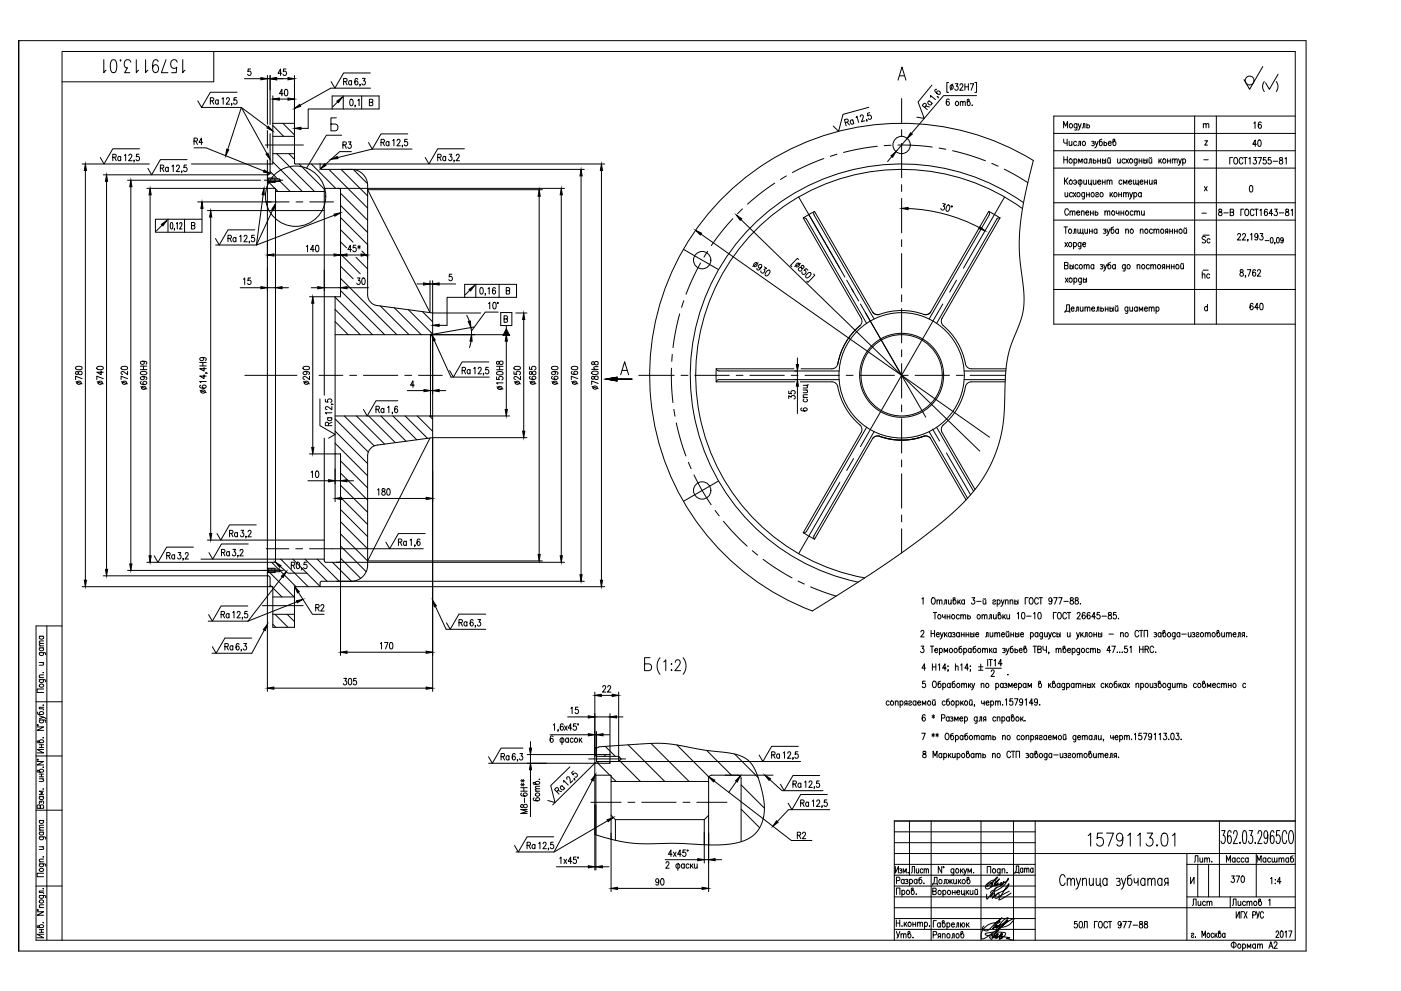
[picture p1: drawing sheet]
<svg xmlns="http://www.w3.org/2000/svg" width="594mm" height="420mm" viewBox="0 0 594 420" stroke-linecap="round" stroke-linejoin="round" font-family="sans-serif">
<defs><g id="words">
<text font-size="9.7" x="42.7" y="32.1">1579113.01</text>
<text font-size="9.3" x="460" y="359.8">1579113.01</text>
<g font-size="7.5">
<text x="534.1" y="39.9">( )</text>
<text x="389.8" y="47.6">Ra</text>
<text x="233.9" y="338">Ra</text>
</g>
<g font-size="6.6">
<text x="88.9" y="167.9" transform="rotate(-90 88.9 167.9)">614,4H9</text>
<text x="429" y="371.5">Дата</text>
</g>
<g font-size="6.2">
<text x="116.8" y="33.2">45</text>
<text x="117.1" y="42">40</text>
<text x="144.6" y="37.4">Ra</text>
<text x="87.8" y="45.5">Ra</text>
<text x="357" y="54.7">Ra</text>
<text x="530.6" y="55.7">16</text>
<text x="81.1" y="62.4">R4</text>
<text x="144.3" y="64.2">R3</text>
<text x="160.5" y="63.1">Ra</text>
<text x="46.6" y="69.5">Ra</text>
<text x="184.5" y="69.5">Ra</text>
<text x="66.7" y="74.1">Ra</text>
<text x="450.1" y="92.4">Степень точности</text>
<text x="515.4" y="92.8">8-В ГОСТ1643-81</text>
<text x="95.6" y="103.7">Ra</text>
<text x="128.8" y="107.9">140</text>
<text x="146.4" y="107.9">45*</text>
<text x="508.4" y="104.4">Sc</text>
<text x="508.7" y="119.2">hc</text>
<text x="528.8" y="132.6">640</text>
<text x="194.7" y="159.8">Ra</text>
<text x="35.6" y="164" transform="rotate(-90 35.6 164)">780</text>
<text x="44.8" y="164" transform="rotate(-90 44.8 164)">740</text>
<text x="55" y="164" transform="rotate(-90 55 164)">720</text>
<text x="63.1" y="166.5" transform="rotate(-90 63.1 166.5)">690H9</text>
<text x="132.3" y="164" transform="rotate(-90 132.3 164)">290</text>
<text x="214.1" y="166.5" transform="rotate(-90 214.1 166.5)">150H8</text>
<text x="221.5" y="164" transform="rotate(-90 221.5 164)">250</text>
<text x="228.2" y="164" transform="rotate(-90 228.2 164)">685</text>
<text x="237.4" y="164" transform="rotate(-90 237.4 164)">690</text>
<text x="245.9" y="164" transform="rotate(-90 245.9 164)">760</text>
<text x="254.7" y="166.2" transform="rotate(-90 254.7 166.2)">780h8</text>
<text x="158" y="176.4">Ra</text>
<text x="158.7" y="211.3">180</text>
<text x="96" y="229">Ra</text>
<text x="167.6" y="232.5">Ra</text>
<text x="92.8" y="237.1">Ra</text>
<text x="92.4" y="263.2">Ra</text>
<text x="132.6" y="260.4">R2</text>
<text x="193.3" y="266.7">Ra</text>
<text x="94.2" y="276.9">Ra</text>
<text x="144.3" y="291.7">305</text>
<text x="254.4" y="294.6">22</text>
<text x="240.9" y="303.7">15</text>
<text x="211.3" y="323.5">Ra</text>
<text x="326" y="322.8">Ra</text>
<text x="335.1" y="335.1">Ra</text>
<text x="229.7" y="340.8" transform="rotate(-90 229.7 340.8)">6отв.</text>
<text x="224.4" y="346.1" transform="rotate(-90 224.4 346.1)">M8-6H**</text>
<text x="338.3" y="343.3">Ra</text>
<text x="385.2" y="371.5">Лист</text>
<text x="505.2" y="366.9">Лит.</text>
<text x="518.9" y="366.9">Масса</text>
<text x="532" y="366.9">Масштаб</text>
<text x="276.9" y="376.4">90</text>
<text x="520.7" y="375.4">370</text>
<text x="504.5" y="385.2">Лист</text>
<text x="521.4" y="385.2">Листов</text>
<text x="378.9" y="399">Утв.</text>
</g>
<g font-size="5.7">
<text x="403.9" y="45.9">отв.</text>
<text x="529.9" y="63.1">40</text>
<text x="102" y="121.7">15</text>
<text x="149.9" y="121.7">30</text>
<text x="450.5" y="121.7">хорды</text>
<text x="141.5" y="181.7" transform="rotate(-90 141.5 181.7)">Ra</text>
<text x="130.9" y="203.6">10</text>
<text x="69.5" y="238.1">Ra</text>
<text x="394.4" y="263.5">Точность отливки 10-10 ГОСТ 26645-85.</text>
<text x="160.2" y="276.2">170</text>
<text x="336.9" y="356.7">R2</text>
<text x="222.2" y="360.9">Ra</text>
</g>
<text font-size="5.3" x="343.6" y="171.8" transform="rotate(-90 343.6 171.8)">спиц</text>
<text font-size="4.9" x="509.1" y="55.4">m</text>
<text font-size="4" x="338.3" y="175.3">6</text>
<g font-size="2.6">
<text x="509.1" y="69.1">-</text>
<text x="508.4" y="91.7">-</text>
</g>
</g></defs>
<g fill="none" stroke="#000" stroke-width=".42">
<path d="M7.9 17.2v386v-386h545.9v386h-545.9M90.6 21.8v12.9h-64.3M100.5 39.1h-11.3l-3.7 6.5-1.6-2.8M103.6 33.4h7M106.3 29.2h-1.1l-.1 1.2a.82 .82 0 0 1 1.2 .1 .82 .82 0 0 1-.1 1.2 .82 .82 0 0 1-1.2-.2M113.4 32v20.7M113.4 33.4h1.1M114.5 32v20.8M124.9 32v20.3M152.7 35.9l-.2 .6M153.7 33.3h1.2l-.7 1a.81 .81 0 0 1 .7 1.2 .81 .81 0 0 1-1.4 0M157 30.9h-11.3l-3.7 6.5-1.6-2.8"/>
<path d="M157.1 37.4h-16.8l-13 7.3M380.8 34l1.7-5.5 1.7 5.5M381.4 32.1h2.1M395.2 36.1l-5.9 7.1 2.6 7-3.1-.5M397.2 37.9l-.7 .2a1.63 1.63 0 0 0 2.2 1.7 .78 .78 0 0 0-.5-1.2 .78 .78 0 0 0-.9 .8l.2 .4M402.2 35h-.7v4.2h.7M404 35.6l-.9 2.6M405.1 35.5h1.1l-.6 1a.81 .81 0 0 1 .7 1.3 .81 .81 0 0 1-1.4-.1M407.1 36.2l.4-.7 .6 .1 .2 .4-1.3 2.2h1.4M409.2 35.5v2.7M409.2 36.8h1.4M410.6 35.5v2.7"/>
<path d="M411.4 35.5h1.4l-1 2.7M413.4 35h.7v4.2h-.7M535.5 28.2l-5.6 9.7-2.4-4.2M85.5 45.6h16.8l11.2 8.3M96 42.1l.4-.7 .7 .2 .2 .3-1.4 2.3h1.5M98.3 44l-.2 .7M100.3 41.4h-1l-.1 1.2a.82 .82 0 0 1 1.2 0 .82 .82 0 0 1-.2 1.2 .82 .82 0 0 1-1.1-.2M113.4 55.3v7.4M114.5 56.6v16.6l-.2 .6-.7 .3M115.7 53.2l4.6 4.6M115.7 40.6v28.9h-34.6M115.7 52.3h9.2"/>
<path d="M115.7 57.8h9.2M119.9 52.3l5 4.9M124.9 52.3v16.8l.3 .4h131.2M140.8 46.2h-10.1v8.2h-3.1M140.8 40.7h19.9v5.5h-19.9zM142.6 50h-2.3v5.5h1.9a1.49 1.49 0 0 0 1.1-1.5 1.49 1.49 0 0 0-1.1-1.4h-1.9M143.2 43.2l-2.1 2.1M144.9 57.3h-6.5l-8.4 14M145.6 40.7v5.5M148.6 42.2l.3-.1a1.55 1.55 0 0 1 .9 1.3 1.55 1.55 0 0 1-.9 1.4l-.5-.5-.1-.7zM150.7 44.7l-.2 .6M151.8 42.6l.5-.5v2.7"/>
<path d="M153.4 40.7v5.5M156.6 43.4l1.4 .2 .1 .7-.5 .5h-1v-2.7l1.4 .2 .1 .6-.5 .5M168.4 59.7l.4-.6 .6 .1 .3 .4-1.4 2.2h1.5M172.7 59.1h-1.1l-.1 1.1a.82 .82 0 0 1 1.2 .1 .82 .82 0 0 1-.1 1.2 .82 .82 0 0 1-1.2-.2M172.9 56.8h-11.3l-3.7 6.4-1.6-2.8M364.8 49.5l.1-.5 .6-.3 .6 .6-.8 2.3 1.4-.4M367.6 50.8v.7M368.4 45.5l-10.9 3-1.9 7.2-2.3-2.3M368.8 47.8l-1 .2 .2 1.2a.82 .82 0 0 1 1.2-.2 .82 .82 0 0 1 .2 1.1 .82 .82 0 0 1-1.2 .1M382.3 41.8v10.2M382.3 54.9v3M384.7 58.7l-4.8 5.6"/>
<path d="M402.5 42.4l-.4-.4a1.59 1.59 0 0 0-.1 2.7 .78 .78 0 0 0 .6-1.1 .78 .78 0 0 0-1.3-.2l-.1 .4M414.1 40.5h-14l-13.6 16.1M446.8 56.6h102.4M451 54.3v-2.8l.9 2 .8-2v2.8M451 59l.2 1.6 1.3 .1M452.5 59v2.7M453.4 59.9l.1 1.7 .5 .1 .5-.5M453.7 52.5a.83 .83 0 0 1 1.1 .8 .83 .83 0 0 1-1.1 .8l-.3-.6zM454.5 59.9v1.8M456.7 52.8l-.2-.3a.82 .82 0 0 0-1.1 .8 .82 .82 0 0 0 1.1 .8l.2-.2M456.7 52.4l-.1 2.5-.3 .3-.6-.2M457.2 52.4l.6 1.9 .7-1.9"/>
<path d="M457.8 54.3l-.7 .9M458.9 54.3l.4-.2 .1-1.7h.6v1.9M460.9 53.2a.67 .67 0 0 1 1.1 0 .67 .67 0 0 1-.4 1.1l-.7-.3M460.9 52.4v1.9M464.4 59.9l.6 1.8 .6-1.8M467.2 59l-1 .6 .2 2a.82 .82 0 0 0 1-.8 .82 .82 0 0 0-1-.8l-.2 .3M468.2 59.9v1.8M472.4 59.9a.87 .87 0 0 1 .8 1 .87 .87 0 0 1-1 .7l-.3-2.4 .7-.2 .1 .6-.8 .7M506.6 49.2v88.2M510.9 59.7h1.1l-1.1 1.8h1.1M515.8 49.2v88.2M549.2 49.2h-102.4v88.2h102.4"/>
<path d="M34.8 69.5h28.5M36.2 72.3v173.7M43.8 74.1h69.8M45.2 76.9v164.5M54.1 76.4h56.4M54.6 66l.5-.6 .6 .1 .2 .4-1.4 2.2h1.5M55.5 79.2v159.9M57 68l-.3 .7M59 65.4h-1.1l-.1 1.2a.82 .82 0 0 1 1.2 0 .82 .82 0 0 1-.1 1.2 .82 .82 0 0 1-1.2-.2M59.1 63.1h-11.3l-3.7 6.4-1.6-2.7M62.3 79.9l54.5 .1v156.3M74.8 70.6l.4-.6h.5l.4 .5-1.4 2.2h1.5"/>
<path d="M77.1 72.6l-.2 .7M79.1 70h-1l-.1 1.2a.82 .82 0 0 1 1.2 0 .82 .82 0 0 1-.2 1.2 .82 .82 0 0 1-1.1-.2M79.3 67.7h-11.3l-3.7 6.4-1.6-2.7M82.3 62.7h5l25.5 10.2-.9-.4M96.6 63.4l5.7-17.8 10.9 19.5M112.1 76.4h7.8M112.5 61.5h16.2M113.4 75.5h3.2v1.8h-3.2l.3-.3v-1.1zM113.4 67.9v6.2M113.6 74.1h-.2v170h.2M113.7 77h4.7M113.7 75.9h4.7"/>
<path d="M114 77.3l2.6 2.6M114.2 77l-.3 .3M114.5 72.7l3.2 3.2M115.7 68.7l12.5 12.5M115.7 65.2h9.2M115.7 75.5l-.4 .4M116.6 77.2l-.1 .1M117.3 65.2l16.1 16M118.4 75.9l.6 .5-.6 .6zM118.6 76.8l4.4 4.4M122.5 65.2l2.4 2.3M126.8 69.5l10.8 10.7"/>
<path d="M132 69.5l10.4 10.4M135.7 69.5l.1 1.9 .6 .4h111.4M139.5 71.8l16.4 16.4M143.7 79.9l.7 .6v45.3h-13.1M144.6 71.8l11.3 11.3M149 64.3h-5l-7.1 6.4 1.1-1M149 71.8a6.9 6.9 0 0 1 6.9 6.9v46.3a4.6 4.6 0 0 0 4.2 4.6l23.4 3.1M149.8 71.9l6 6M170.7 61.7l-.2 .6M174.7 63.2h-16.8l-14.7 3.6M192.6 68l-.2 .7M193.5 66l.4-.6h.4l.5 .5-1.4 2.2h1.5"/>
<path d="M196.9 63.1h-11.3l-3.7 6.4-1.6-2.7M239.4 79.9l-101.7 .2-.2 87.5M246.4 74.6v169.1M255 72.3v173.7M328.5 77.6l-6.7 4.9-4.8 4.1M333.5 74.6l-2.5 1.5M349.3 67.2l-6.7 2.7-6.6 3.3M354.9 65.4l-2.8 .9M372 62l-6.1 .9-8.2 1.7M377.8 61.6l-2.9 .2M378.1 66.4l-1.7 2.1M380.8 61.5l7.4 .2 7.1 .7"/>
<path d="M382.3 60.8v14.6M382.3 78.3v2.9M398.2 62.8l2.9 .5M403.9 63.9l6.2 1.6 7.8 2.7M420.6 69.3l2.6 1.2M425.9 71.7l9.9 5.7M446.8 71.3h102.4M446.8 63.9h102.4M451.1 66.4v2.8M451.1 67.7h1.5M451.4 75.4v2.8M451.9 76.6l.9 1.6"/>
<path d="M452.6 66.4v2.8M452.8 75.4l-1.4 1.8M453.6 67.5a.82 .82 0 0 1 1.1 .8 .82 .82 0 0 1-1.1 .7l-.3-.6zM453.7 76.5a.82 .82 0 0 1 1 .7 .82 .82 0 0 1-1 .8l-.3-.6zM455.3 76.7l.2-.2a.82 .82 0 0 1 1 .7 .82 .82 0 0 1-1 .8l-.2-.2M455.4 67.7l.2-.2a.82 .82 0 0 1 1.1 .8 .82 .82 0 0 1-1.1 .7l-.2-.2M455.4 67.3v2.8M455.9 77.2h.6M456.5 60.3l-.2-.3a.82 .82 0 0 0-1.1 .8 .82 .82 0 0 0 1.1 .8l.2-.2M457 61.7l.5-.1 .1-1.7h.6v1.8M457.4 69.2v-1.9l.7 1.5 .8-1.5v1.9M458 76.3v2.8"/>
<path d="M459.2 60a.82 .82 0 0 1 1.1 .8 .82 .82 0 0 1-1.1 .8l-.3-.6zM459.6 76.3l.1 1.7 .5 .2 .5-.6M460.7 76.3v1.9M460.9 67.7l-.2-.2a.82 .82 0 0 0-1.1 .8 .82 .82 0 0 0 1.1 .7l.2-.2M460.9 67.3v1.9M461.6 76.3l.1 1.7 .5 .2 .5-.6M461.6 69.2l.4-.2 .1-1.7h.7v1.9M462.7 76.3l.2 2.2M462.9 60h1v.6l-.6 .1M463.6 76.3l.1 1.7 .5 .2 .5-.6M463.6 68.1a.67 .67 0 0 1 1.1 .1 .67 .67 0 0 1-.4 1l-.7-.3M463.6 67.3v1.9"/>
<path d="M463.6 60.7l.5 .5-.2 .4h-1M464.7 76.3v1.9M465 61.7l-.7 1M465.5 77.1h1.2l-.2-.6a.82 .82 0 0 0-1.1 .7 .82 .82 0 0 0 1.1 .8l.2-.2M465.5 68.3h1.1M465.5 67.3v1.9M466.6 67.3v1.9M467.4 77.2h1.2M467.4 76.3v1.9M467.5 68.1a.68 .68 0 0 1 1.1 0 .68 .68 0 0 1-.4 1.1l-.7-.3M467.5 67.3v1.9M468.2 60.7a.68 .68 0 0 1 1.1 0 .68 .68 0 0 1-.4 1l-.7-.2"/>
<path d="M468.6 76.3v1.9M468.8 67.3v1.9M469.4 76.8l.6-.5 .4 .2 .1 1.7M469.4 76.3v1.9M469.7 67.3l.1 1.7 .5 .2 .5-.5M469.9 66.8l.3 .3 .5-.3M469.9 60.7h1.3l-.2-.7a.82 .82 0 0 0-1.1 .8 .82 .82 0 0 0 1.1 .8l.2-.2M470.5 76.8l.5-.5 .4 .2 .1 1.7M470.8 67.3v1.9M473.9 67.3l.1 1.7 .5 .2 .6-.5M475.1 67.3v1.9M475.7 76.7l-.2-.2a.82 .82 0 0 0-1 .7 .82 .82 0 0 0 1 .8l.2-.2"/>
<path d="M476.4 78.2v-1.9l.7 1.5 .7-1.5v1.9M477 67.7l-.2-.2a.82 .82 0 0 0-1 .8 .82 .82 0 0 0 1 .7l.2-.2M477.4 67.3l1.1 1.9M478.5 67.3l-1.1 1.9M478.6 77.1h1.2l-.2-.6a.82 .82 0 0 0-1 .7 .82 .82 0 0 0 1 .8l.2-.2M479.3 67.5a.82 .82 0 0 1 1 .8 .82 .82 0 0 1-1 .7l-.4-.6zM480.6 76.3l.1 1.7 .4 .2 .5-.6M481.6 76.3l.1 1.7 .5 .2 .5-.6M482.2 67.7l-.2-.2a.82 .82 0 0 0-1.1 .8 .82 .82 0 0 0 1.1 .7l.2-.2M482.2 67.3l-.1 2.5-.3 .3-.6-.1M482.7 76.3l.2 2.2M483 68.3h1.2"/>
<path d="M483 67.3v1.9M483.4 77.1h1.3l-.2-.6a.82 .82 0 0 0-1.1 .7 .82 .82 0 0 0 1.1 .8l.2-.2M484.2 67.3v1.9M485 68.1a.67 .67 0 0 1 1.1 .1 .67 .67 0 0 1-.3 1l-.8-.3M485 67.3v1.9M485.4 77.2h1.2M485.4 76.3v1.9M486.4 67.3v1.9M486.6 76.3v1.9M487.2 67.3l.1 1.7 .6 .2 .5-.5M487.4 76.3l.1 1.7 .5 .2 .6-.6M487.4 66.8l.4 .3 .5-.3"/>
<path d="M488.4 67.3v1.9M488.6 76.3v1.9M489.7 77.5l-.4 .7M490.3 77.5l-.9-.3 .1-.7 .8-.2v1.9M491.4 67.3v1.9M491.9 68.1l.7 1.1M492.5 67.3l-1.1 1.4M493.3 67.5a.82 .82 0 0 1 1.1 .8 .82 .82 0 0 1-1.1 .7l-.3-.6zM495.1 68.3h1.2M495.1 67.3v1.9M496.3 67.3v1.9M497.1 67.9l.5-.6 .4 .2 .2 1.7"/>
<path d="M497.1 67.3v1.9M498.2 67.9l.5-.6 .4 .2 .1 1.7M499.7 67.3l.7 1.9 .6-1.9M500.4 69.2l-.8 .9M501.5 67.7l.2-.2a.82 .82 0 0 1 1.1 .8 .82 .82 0 0 1-1.1 .7l-.2-.2M501.5 67.3v2.8M510.7 79.1l1.2 1.8M511.9 79.1l-1.2 1.8M522.7 66.8h-1.2v2.8M523.6 66.9l.2-.1a1.42 1.42 0 0 1 1.1 1.4 1.42 1.42 0 0 1-1.1 1.4 1.84 1.84 0 0 1-.2-2.7zM527 67.4a.82 .82 0 0 0-1-.6 .82 .82 0 0 0-.5 1v.7a.81 .81 0 0 0 .5 1 .81 .81 0 0 0 1-.6M527.4 66.8h1.4"/>
<path d="M528.1 66.8v2.8M529.6 67.3l.5-.5v2.8M530.1 78.8l.3-.1a1.55 1.55 0 0 1 .9 1.3 1.55 1.55 0 0 1-.9 1.4l-.5-.5-.1-.7zM531.6 66.8h1.1l-.6 1a.81 .81 0 0 1 .7 1.3 .81 .81 0 0 1-1.5-.1M533.4 66.8h1.5l-1 2.8M536.8 66.8h-1l-.1 1.2a.82 .82 0 0 1 1.1 0 .82 .82 0 0 1-.1 1.2 .82 .82 0 0 1-1.2-.2M538.9 66.8h-1l-.2 1.2a.82 .82 0 0 1 1.2 0 .82 .82 0 0 1-.1 1.2 .82 .82 0 0 1-1.2-.2M539.9 68.4h1.8M542.7 66.9v.8a1.01 1.01 0 0 1 1.1 .6 1.01 1.01 0 0 1-.4 1.3 .87 .87 0 0 1-1-1 .87 .87 0 0 1 1.1-.8l.3-.4-.1-.5zM544.9 67.3l.5-.5v2.8M63.7 82.6v153M68.8 95.5l-2.5 2.4"/>
<path d="M71.2 93v5.5M72.4 94.5l.3-.2a1.81 1.81 0 0 1 0 2.8l-.5-1.2zM74 97l-.1 .6M74.8 94.9l.4-.6v2.8M76.2 95l.1-.4a.56 .56 0 0 1 .8 0 .56 .56 0 0 1 0 .8l-1 1.7h1.1M78.3 93v5.5M81.2 95.7l1.4 .2 .1 .7-.6 .5h-.9v-2.8l1.4 .3 .1 .5-.6 .6M83.8 85.6h38.8M85.6 88.2v10.3h-19.7v-5.5h19.7M88 89.3h49.5M89.4 92v134.2M107.8 99.7h-1l-.1 1.2a.82 .82 0 0 1 1.1 .1 .82 .82 0 0 1-.1 1.2 .82 .82 0 0 1-1.2-.2"/>
<path d="M108 97.5h-11.3l-3.7 6.4-1.6-2.8M111.6 82.6l-2.9 21.3 7-15M116.8 80.1l1.1 1.1M116.8 81.2h20.7M125.5 85.6h2.9M131.4 85.6h10M141.8 91.2l-33.1 12.7h-17.3M144.4 97.4l5.3 5.3M144.4 92.2l11.5 11.5M144.4 87.1l11.5 11.5M144.4 81.9l11.5 11.5M228.6 83.2v151.9"/>
<path d="M230 80.4h-74.1l26.4 52.2v-13.6M238 82.6v153M297.2 99.2l122.4 86.2M306.2 84.2a106.8 106.8 0 0 1 132-16.2 132.9 132.9 0 0 0-6 37.3l1.3 12.7a35.4 35.4 0 0 1-3.3 24.4 49.9 49.9 0 0 0-4 21l-.2 7.2a60.1 60.1 0 0 1-22.6 47.4 344.2 344.2 0 0 1-46.8 33.4l-12.2 7.6a106.8 106.8 0 0 1-38.2-174.8zM310.7 92.7l-4.7 5.5-4.3 5.9M314.2 93.1l101.3 98.2M314.8 88.6l-2 2M338.7 83.5l19.6 34M340.6 92.4l24.7 42.7 .2 1-.4 1.5a29.1 29.1 0 0 0-10 17.3l-1.2 1.2-1.1 .3h-13.1M340.6 92.4l.8 .1 .6 .5 25.5 44.1M345.4 89.6l24.6 42.7 .8 .8 1.5 .3a29.2 29.2 0 0 1 20 0l1.5-.3 .8-.8 24.7-42.7M345.4 89.7l-.4 .6 .2 .8 25.5 44.2"/>
<path d="M345.4 89.7l-4.8 2.7M382.3 84.1v14.6M385.1 88.4a70.8 70.8 0 0 1 30.2 8.1M399.8 86.3l1.1 .3-.9 .8a.81 .81 0 0 1 .4 1.4 .81 .81 0 0 1-1.4-.4M401.9 87l.3-.1a1.54 1.54 0 0 1 .5 1.6 1.54 1.54 0 0 1-1.2 1.1l-.4-.7 .1-.6zM403.5 87.3l.3 .1-.1 .4-.3-.1zM419.3 89.6l4.7 2.8M419.3 89.6l.3 .7-.1 .8-25.5 44.2M424 92.4l-24.6 42.7-.3 1 .5 1.5a28.9 28.9 0 0 1 10 17.3l1.1 1.2 1.2 .3h14.7M424 92.4h-.7l-.6 .5-25.5 44.2M426 83.5l-17.5 30.2M433.6 88.4a87.3 87.3 0 0 0-131.6 36.4 87.3 87.3 0 0 0 64.7 120.2"/>
<path d="M434 85.9a89.6 89.6 0 0 0-133.8 37.4 89.6 89.6 0 0 0 63.7 123.5M446.8 86h102.4M446.8 93.3h102.4M451.2 96.2h1.4M451.6 81.6l.1 1.7 .5 .2 .6-.5M451.9 96.2v2.8M452.8 81.6v1.9M453.4 97.3a.83 .83 0 0 1 1 .7 .83 .83 0 0 1-1 .8l-.3-.6zM454.8 82l-.2-.2a.83 .83 0 0 0-1.1 .8 .83 .83 0 0 0 1.1 .7l.2-.2M455.1 99l.4-.2 .1-1.7h.6v1.9M455.1 81.6l1.1 1.9M456.2 81.6l-1.1 1.9"/>
<path d="M457 81.8a.82 .82 0 0 1 1 .8 .82 .82 0 0 1-1 .7l-.4-.6zM457.1 97.1l.1 1.7 .4 .2 .5-.6M458.1 97.1l.1 1.7 .4 .2 .6-.6M459.2 97.1l.2 2.2M459.9 82l-.2-.2a.82 .82 0 0 0-1.1 .8 .82 .82 0 0 0 1.1 .7l.2-.2M459.9 81.6l-.1 2.5-.8 .2M460 97.1l.1 1.7 .5 .2 .6-.6M460.7 81.6v1.9M460.7 82.6h1.2M461.2 97.1v1.9M461.9 81.6v1.9M462 98h1.1"/>
<path d="M462 97.1v1.9M462.9 81.8a.83 .83 0 0 1 1.1 .8 .83 .83 0 0 1-1.1 .7l-.3-.6zM463.1 97.1v1.9M464.6 82l.4-.4 .7 .2v.5l-1 .4-.1 .4 .4 .4 .8-.4M465.1 97.5l-.2-.2a.82 .82 0 0 0-1 .7 .82 .82 0 0 0 1 .8l.2-.2M465.1 97.1v1.9M466.7 81.8a.82 .82 0 0 1 1.1 .8 .82 .82 0 0 1-1.1 .7l-.3-.6zM467.9 97.3h.9v.5l-.5 .1M468.6 97.9l.4 .5-.2 .4h-.9M469.3 97.1l.7 1.9 .6-1.9M470 99l-.8 .9M470.7 81.6v1.9"/>
<path d="M471.1 82.4l.8 1.1M471.8 81.6l-1.1 1.4M472.2 96.2l-1.1 .7 .2 1.9a.83 .83 0 0 0 1.1-.8 .83 .83 0 0 0-1.1-.7l-.2 .2M472.6 81.8a.82 .82 0 0 1 1.1 .8 .82 .82 0 0 1-1.1 .7l-.3-.6zM474.3 97.5l-.2-.2a.82 .82 0 0 0-1.1 .7 .82 .82 0 0 0 1.1 .8l.2-.2M474.3 97.1v1.9M474.4 82.6h1.1M474.4 81.6v1.9M475.5 81.6v1.9M476.4 82.2l.5-.6 .4 .2 .1 1.7M476.4 81.6v1.9M477.3 97.6l.6-.5 .5 .2 .1 1.7"/>
<path d="M477.3 97.1v1.9M477.4 82.2l.6-.6 .4 .2 .1 1.7M479 81.6l.6 1.9 .7-1.9M479.5 97.3a.82 .82 0 0 1 1.1 .7 .82 .82 0 0 1-1.1 .8l-.3-.6zM479.6 83.5l-.7 .9M480.8 82l.2-.2a.83 .83 0 0 1 1.1 .8 .83 .83 0 0 1-1.1 .7l-.2-.2M480.8 81.6v2.8M483.5 97.6l.5-.5 .6 .2 .1 1.7M483.5 97.1v1.9M484 82l-.2-.2a.83 .83 0 0 0-1.1 .8 .83 .83 0 0 0 1.1 .7l.2-.2M484 81.6v1.9M485.7 97.3a.82 .82 0 0 1 1.1 .7 .82 .82 0 0 1-1.1 .8l-.3-.6z"/>
<path d="M488.7 97.5l-.2-.2a.82 .82 0 0 0-1.1 .7 .82 .82 0 0 0 1.1 .8l.2-.2M489.3 97.6l.5-.5 .4 .2 .2 1.7M489.3 97.1v1.9M490.4 97.6l.5-.5 .4 .2 .1 1.7M492.4 97.3a.82 .82 0 0 1 1.1 .7 .82 .82 0 0 1-1.1 .8l-.3-.6zM494.6 98.3l-.5 .7M495.2 98.3l-.9-.1v-.9l.9-.2v1.9M496 98h1.2M496 97.1v1.9M497.2 97.1v1.9M498 98h1.2M498 97.1v1.9"/>
<path d="M499.2 97.1v1.9M500.2 97.3a.82 .82 0 0 1 1.1 .7 .82 .82 0 0 1-1.1 .8l-.3-.6zM502 97.1l.1 1.7 .5 .2 .6-.6M502.2 96.6l.3 .3 .6-.3M503.2 97.1v1.9M524.8 99.7l.4-.7 .7 .1 .2 .4-1.4 2.3h1.5M526.9 99.7l.4-.7 .6 .1 .3 .4-1.4 2.3h1.5M530.3 99.5l.5-.5v2.8M533.4 99.9l-.3 .7a.74 .74 0 0 1-1.1-.8 .74 .74 0 0 1 1.3-.4l.1 .5a1.31 1.31 0 0 1-.8 1.9l-.5-.4M534.4 99h1.1l-.6 1.1a.81 .81 0 0 1 .7 1.2 .81 .81 0 0 1-1.5-.1M103.5 100.4l.4-.7h.4l.5 .6-1.4 2.2h1.5M105.8 102.4l-.2 .6"/>
<path d="M113.4 102.5v7M113.4 113.4v10M116.1 108.1h25.5M116.8 113.4v10M137.5 114.4v9M144.4 118l23.9 23.9M144.4 112.9l5.3 5.3M144.4 107.7l8.4 8.4M150.9 109.1l5 4.9M183.5 119v13.7M191.6 116.3h-1l-.1 1.1a.82 .82 0 0 1 1.1 .1 .82 .82 0 0 1-.1 1.2 .82 .82 0 0 1-1.1-.2M289.8 105.7l14.9 8.6"/>
<path d="M297 111.5l-2.8 5.6-3.3 7.7M300 106.5l-1.5 2.5M321.5 111.4l-2.3 1.6M322.8 113.3l-.6 .4a.74 .74 0 0 1-.4-1.3 .74 .74 0 0 1 1.2 .4l-.2 .5a1.3 1.3 0 0 1-1.7 1l-.1-.5M324.1 113.1l1 .7-1.1 .5a.81 .81 0 0 1-.2 1.4 .81 .81 0 0 1-1.1-.9M325.5 114.7h.9a1.63 1.63 0 0 1-1.8 2.1l-.1-.7zM338.7 110l-.6-.5-2.9 3 .5 .6M338.9 113.6l.6-.2 .9 .4 .6-.6-.8-.7-.5 .5a1.01 1.01 0 0 1 .4 1.3 1.01 1.01 0 0 1-1.2 .6l-.4-.6zM339.5 111.7l-2.5 1.3M342.4 116l.9-.5 .3 .1a1.54 1.54 0 0 1-.3 1.6 1.54 1.54 0 0 1-1.6 .4v-.8zM342.6 114.6l-.8-.8-.9 .8a.82 .82 0 0 1 .9 .9 .82 .82 0 0 1-1 .8 .82 .82 0 0 1-.7-1M345 116.2l.5 .5-2.9 3-.5-.5"/>
<path d="M359 118.8l5.1 8.8M382.3 101.6v3M382.3 107.5v14.6M405.6 118.8l-2.9 5M446.8 108h102.4M451.4 112.6l1.4 .2 .1 .7-.5 .5h-1v-2.7l1.4 .2v.8l-.4 .3M451.5 102.8l1.2 1.8M452.7 102.8l-1.2 1.8M453.4 102.9a.82 .82 0 0 1 1.1 .8 .82 .82 0 0 1-1.1 .8l-.3-.7zM453.7 113a.68 .68 0 0 1 1.1 0 .68 .68 0 0 1-.3 1l-.8-.3M453.7 112.2v1.8M455.1 112.2v1.8"/>
<path d="M455.2 103.2l.2-.3a.83 .83 0 0 1 1.1 .8 .83 .83 0 0 1-1.1 .8l-.2-.3M455.2 102.8v2.7M457.1 112.6l-.2-.3a.83 .83 0 0 0-1.1 .8 .83 .83 0 0 0 1.1 .8l.2-.3M457.9 112.3a.82 .82 0 0 1 1.1 .8 .82 .82 0 0 1-1.1 .8l-.3-.7zM458.4 103.2l-.2-.3a.82 .82 0 0 0-1.1 .8 .82 .82 0 0 0 1.1 .8l.2-.3M458.4 102.8l-.1 2.5-.4 .2-.5-.1M459.1 103.6h1.3l-.2-.7a.82 .82 0 0 0-1.1 .8 .82 .82 0 0 0 1.1 .8l.2-.3M459.7 112.7l.5-.5 .5 .1 .1 1.7M459.7 112.2v1.8M460.8 112.7l.5-.5 .4 .1 .1 1.7M463.8 112.6l-.2-.3a.83 .83 0 0 0-1.1 .8 .83 .83 0 0 0 1.1 .8l.2-.3M463.8 112.2v1.8"/>
<path d="M466.6 112.3h.9v.5l-.5 .2M467.3 113l.3 .7-.3 .3-.7-.1M468 112.2l.6 1.8 .7-1.8M468.6 114l-.7 .9M470.8 111.3l-1 .6 .2 2a.82 .82 0 0 0 1.1-.8 .82 .82 0 0 0-1.1-.8l-.2 .3M473 112.6l-.3-.3a.82 .82 0 0 0-1 .8 .82 .82 0 0 0 1 .8l.3-.3M473 112.2v1.8M477.2 112.6l-.3-.3a.82 .82 0 0 0-1 .8 .82 .82 0 0 0 1 .8l.3-.3M477.2 112.2l-.1 2.5-.9 .1M478.2 112.3a.82 .82 0 0 1 1.1 .8 .82 .82 0 0 1-1.1 .8l-.3-.7zM482.2 112.7l.5-.5 .6 .1v1.7M482.2 112.2v1.8"/>
<path d="M484.4 112.3a.82 .82 0 0 1 1.1 .8 .82 .82 0 0 1-1.1 .8l-.3-.7zM487.3 112.6l-.2-.3a.82 .82 0 0 0-1 .8 .82 .82 0 0 0 1 .8l.2-.3M488 112.7l.5-.5 .4 .1 .1 1.7M488 112.2v1.8M489 112.7l.5-.5 .5 .1 .1 1.7M491.1 112.3a.82 .82 0 0 1 1.1 .8 .82 .82 0 0 1-1.1 .8l-.3-.7zM493.2 113.4l-.4 .6M493.9 113.4l-1-.3 .1-.8 .9-.1v1.8M494.7 113.1h1.1M494.7 112.2v1.8M495.8 112.2v1.8M496.7 113.1h1.1"/>
<path d="M496.7 112.2v1.8M497.8 112.2v1.8M498.9 112.3a.83 .83 0 0 1 1.1 .8 .83 .83 0 0 1-1.1 .8l-.3-.7zM500.7 112.2l.1 1.7 .5 .1 .5-.5M500.9 111.6l.3 .3 .5-.3M501.8 112.2v1.8M526 114.5v.8a1.01 1.01 0 0 1 1.1 .6 1.01 1.01 0 0 1-.4 1.2 .88 .88 0 0 1-1-.9 .88 .88 0 0 1 1.1-.8l.3-.4-.1-.5zM528.2 117l-.2 .6M528.9 114.3h1.5l-1 2.8M529.2 101.6l-.2 .7M532.4 114.7l-.6-.4a1.65 1.65 0 0 0 .1 2.8 .79 .79 0 0 0 .6-1.1 .79 .79 0 0 0-1.3-.2l-.1 .4M533.2 115l.5-.7 .6 .2 .2 .4-1.4 2.2h1.5"/>
<path d="M536.5 102h1.5M538.9 100.8l.3-.1a1.28 1.28 0 0 1 .7 1.2 1.28 1.28 0 0 1-.7 1.1l-.6-1zM540.6 102.9l-.1 .5M541.5 100.8l.3-.1a1.28 1.28 0 0 1 .7 1.2 1.28 1.28 0 0 1-.7 1.1l-.5-1zM544.1 101.5l-.2 .5a.61 .61 0 0 1-.9-.6 .61 .61 0 0 1 1.1-.4l-.2 1.9-.4 .1-.4-.3M101.9 122h8.7M113.4 122h3.4M119.6 122h2.7M132 122h2.8M132.6 128.6v61.1M137.5 122h6.9M142.1 136.4l5.5 5.5"/>
<path d="M142.1 131.2l10.7 10.7M142.1 126l15.9 15.9M142.1 125.8v86.9M144.4 123.2l18.7 18.7M147.2 122h9M161.3 129.7l12.1 12.2M167.2 130.5l11.4 11.4M173.2 131.3l10.3 10.3M176.8 120.4h2.8M179.1 132.1l4.4 4.3M182.3 120.4h1.2M183.5 132.7v52.9"/>
<path d="M183.5 132.7h20.3M186.2 120.4h7M197 126.1h-7.4v11.8h-3.4M197 120.6h22v5.5h-22zM197.9 133.7l1.1 2.5M199.2 123.1l-1.9 1.9M199.7 138.9l.3 3M201 138.6l-18.5 3.3M201.8 120.6v5.5M203.8 122.1l.3-.2a1.54 1.54 0 0 1 .8 1.4 1.54 1.54 0 0 1-.8 1.4l-.3-.1-.3-1.1zM205.9 124.6l-.2 .6M206.9 122.4l.5-.5v2.8"/>
<path d="M207.2 128.7l.5-.5v2.7M209.3 128.3l.5-.1a1.66 1.66 0 0 1-.2 2.7l-.6-.5-.1-.6zM210.1 122.3l-.7-.4a1.62 1.62 0 0 0 .1 2.8 .78 .78 0 0 0 .7-1.1 .78 .78 0 0 0-1.3-.2l-.1 .4M210.9 128.3h.3v.3h-.3zM211.3 132.3h-5.5l-5.9 8.1M211.6 120.6v5.5M212.3 132.5h4.8v5.5h-4.8zM213.7 135.2l1.4 .3 .1 .6-.5 .6h-1v-2.8l1.4 .3v.7l-.4 .3M214.7 123.2l1.3 .3 .2 .7-.6 .5h-.9v-2.8l1.3 .3 .2 .5-.6 .5M214.7 138v1.4M218.7 132.7h4.8M222.1 135.5v47.3"/>
<path d="M288.2 133.1l-1.7 7.1-1.1 7.2M289.9 127.5l-.9 2.8M364.9 128.9l27.7 48M382.3 125v2.9M382.3 130.8v14.6M399.8 128.9l-34.9 60.5M446.8 122.7h102.4M451.6 132.5v-.5h2.1v.5M451.8 132a2.86 2.86 0 0 0 .5-2.8h1.2v2.8M454.2 130.9h1.3l-.3-.6a.82 .82 0 0 0-1 .7 .82 .82 0 0 0 1 .8l.3-.2M456.1 132l.4-.2 .1-1.7h.6v1.9M458.1 130.1l.1 1.7 .5 .2 .5-.6"/>
<path d="M459.2 130.1v1.9M460.1 130.7l.5-.6 .4 .2 .1 1.7M460.1 130.1v1.9M461.1 130.7l.6-.6 .4 .2 .1 1.7M462.9 130.9h1.3l-.2-.6a.82 .82 0 0 0-1.1 .7 .82 .82 0 0 0 1.1 .8l.2-.2M464.8 132l.4-.2 .1-1.7h.7v1.9M466.8 130.9a.67 .67 0 0 1 1.1 0 .67 .67 0 0 1-.4 1.1l-.7-.3M466.8 130.1v1.9M468.7 131h1.1M468.7 130.1v1.9M469.8 130.1v1.9M470.7 130.9a.67 .67 0 0 1 1.1 0 .67 .67 0 0 1-.4 1.1l-.7-.3"/>
<path d="M470.7 130.1v1.9M472 130.1v1.9M472.9 130.1l.1 1.7 .5 .2 .5-.6M473.1 129.6l.3 .3 .5-.3M474 130.1v1.9M478.2 130.5l-.2-.2a.82 .82 0 0 0-1 .7 .82 .82 0 0 0 1 .8l.2-.2M478.2 130.1l-.1 2.5-.8 .2M479.1 130.1l.1 1.7 .5 .2 .5-.6M480.2 130.1v1.9M482.2 130.5l-.2-.2a.82 .82 0 0 0-1 .7 .82 .82 0 0 0 1 .8l.2-.2M482.2 130.1v1.9M483.1 132v-1.9l.7 1.5 .7-1.5v1.9"/>
<path d="M485.3 130.9h1.2l-.2-.6a.82 .82 0 0 0-1 .7 .82 .82 0 0 0 1 .8l.2-.2M487.3 130.7l.5-.6 .4 .2 .1 1.7M487.3 130.1v1.9M488.3 130.7l.6-.6 .4 .2 .1 1.7M490.2 130.5l.2-.2a.82 .82 0 0 1 1.1 .7 .82 .82 0 0 1-1.1 .8l-.2-.2M490.2 130.1v2.8M512 130.3l-.2-.2a.82 .82 0 0 0-1.1 .8 .82 .82 0 0 0 1.1 .8l.2-.3M512 129v2.8M103.8 159.1h22.1M135.3 159.1h10.1M142.1 141.9h74M148.3 159.1h2.9"/>
<path d="M154.1 159.1h14.6M171.6 159.1h3M177.5 159.1h10.1M183.5 142.1v24.9M184.1 144.3l7.1 15.6h16.3M199.7 144.6l-.6 2.7M202.8 156.4l.4-.7 .6 .2 .3 .4-1.4 2.2h1.5M205.1 158.4l-.2 .6M207.1 155.7h-1.1l-.1 1.2a.82 .82 0 0 1 1.2 .1 .82 .82 0 0 1-.1 1.2 .82 .82 0 0 1-1.2-.2M207.3 153.4h-11.3l-3.7 6.5-1.6-2.8M214.7 144.7v28.9M263.2 158.9l1.7-5.5 1.6 5.5"/>
<path d="M263.8 157h2.1M270.9 159.1h15M284.7 156.1v6.3l.7 8.3M285.1 150.3l-.2 2.9M288.8 159.1h2.9M294.6 159.1h14.6M303.7 156.4h32.9M303.7 156.4v5.5M303.7 156.4l.4 .6 .8 .3h50.9M312.2 159.1h2.9M318 159.1h14.6M335.5 159.1h2.9"/>
<path d="M338.1 151.8v2.7M338.1 157.3v3.7M341.3 159.1h14.6M358.8 159.1h3M364.7 159.1h14.6M382.2 159.1h2.9M382.3 148.3v2.9M382.3 154.2v14.6M388 159.1h14.6M405.5 159.1h2.9M408.8 157.3h17.7M411.4 159.1h15"/>
<path d="M135.7 169.1v11.4l6.4 3.7-2.8 1.6M138 169.3v1.1l1.1 .1a.82 .82 0 0 1 .1-1.2 .82 .82 0 0 1 1.2 .1 .82 .82 0 0 1-.2 1.2M140.6 171.3l.7 .2M140.7 172.3v1.4l-2.2-1.3-.4 .2-.1 .6 .6 .4M142.1 177.6l14.1 14.1M142.1 176.4h74M146 176.4l12.7 12.6M151.2 176.4l11.9 11.9M156.3 176.4l11.3 11.3M161.5 176.4l10.7 10.7M166.5 174.8l-.2 .7M166.6 176.4l10.1 10.1"/>
<path d="M168.6 172.6l-.5-.4a1.6 1.6 0 0 0-.1 2.8 .82 .82 0 0 0 .7-1 .82 .82 0 0 0-1.1-.6l-.3 .7M168.7 169.9h-9.3l-3.7 6.5-1.6-2.8M171.8 176.4l9.5 9.4M172.7 165.6h7.1M175.6 163.3h-1.5l1-1.8v2.7M176.9 176.4l6.6 6.5M182.1 176.4l1.4 1.3M182.5 167v-25.1v34.5l1 .1M182.5 165.6h1M186.2 165.6h2.8M261.6 160.7h6.4h-6.4M285.7 173.6l.5 2.9"/>
<path d="M286.8 179.3l1.8 7.1 2.2 6.9M303.7 161.9h33.3M334.5 169v-1.2l1 .6a.81 .81 0 0 1 1.2-.7 .81 .81 0 0 1 0 1.5M334.5 165.8v1l1.1 .2a.82 .82 0 0 1 .1-1.2 .82 .82 0 0 1 1.2 .1 .82 .82 0 0 1-.2 1.2M339.4 161.9h13.4l1.6 .6a3.8 3.8 0 0 1 1.1 2.8 28.3 28.3 0 0 0 9.6 15.3l.4 1.5-.2 1.1-24.7 42.6M355.8 161h-51l-.7 .2-.4 .7M382.3 171.7v2.9M382.3 177.5v14.6M408.8 161h17.5M426.2 161.9h-14.3l-1.6 .6a3.8 3.8 0 0 0-1.2 2.8 28.3 28.3 0 0 1-9.5 15.3l-.5 1.5 .3 1.1 14 24.3M131.3 192.4h13.1v85.5M137.5 185.7v52l.4 .6 101.5 .1"/>
<path d="M142.1 187.9l13.8 13.8M142.1 182.8l13.8 13.8M144.4 195.4l11.5 11.5M182.3 185.7l-26.4 52.1M183.5 185.6l-23.4 3.1a4.6 4.6 0 0 0-4.2 4.6v46.2a6.9 6.9 0 0 1-6.9 6.9l-8-8M183.5 185.6v107.5M183.5 185.6h40M291.9 196l1.2 2.7M361.9 194.4l-2.9 5.1M367.5 181.2l-25.5 44.1-.6 .5h-.8M370.7 183l-25.5 44.2-.2 .7 .4 .7M372.9 184.9a27.7 27.7 0 0 0 18.9 0"/>
<path d="M382.3 195v2.9M394 183l16.3 28.2M395.5 181.9l2.9 5.1M397.2 181.2l15.6 27.1M401.3 192l10.3 17.8M116.8 210.2v28.1M130.6 203.8h8.7M142.1 203.8h2.3M144.4 216l11.5 11.5M144.4 210.9l11.5 11.5M144.4 205.7l11.5 11.5M144.4 200.6l11.5 11.4"/>
<path d="M144.9 211.3h35.8M147.2 203.8h2.7M294.3 201.4l2.9 5.6 4.3 7M303.2 216.4l1.8 2.3M304.7 203.9l-14.9 8.6M356.1 204.5l-17.4 30.2M382.3 200.9v14.5M382.3 218.4v2.9M409.6 211.9l-15-26-.8-.7-1.5-.4a28.8 28.8 0 0 1-20 0l-1.5 .4-.8 .7-24.6 42.7M77.7 236.9l-.2 .6M78.6 234.9l.4-.6 .6 .1 .2 .4-1.3 2.2h1.4M82 232h-11.3l-3.7 6.4-1.6-2.8"/>
<path d="M85.2 237.1h52.3M88 229h49.5M101 235.6l-.3 .6M101.8 233.6l.4-.7 .6 .2 .2 .4-1.3 2.2h1.5M104.4 227.5l-.2 .6M105.2 225.5l.4-.7 .7 .2 .2 .4-1.4 2.2h1.5M105.2 230.6h-11.3l-3.7 6.5-1.6-2.8M108.7 222.5h-11.4l-3.7 6.5-1.6-2.8M112.9 232.7h9.6M115.2 238.4l2.9 2.9M116.7 238.3l.1 .1M116.8 238.3l-54.5 .1"/>
<path d="M119 237.1l11.7 11.6M123.5 239.7l1.3-.2v-1l-1.3-.1v2.7M124.2 237.1l11.5 11.5M124.3 239.7l.7 1.4M125.4 232.7h2.9M125.9 238.5l.6-.1 .5 .5v1.7l-.5 .5-.8-.5zM129.3 237.1l9.4 9.3M130 238.4h-1l-.1 1.1a.82 .82 0 0 1 1.2 .1 .82 .82 0 0 1-.2 1.2 .82 .82 0 0 1-1.1-.2M131.3 232.7h48.2M134.5 237.1l9.4 9.3M144.4 236.7l8.5 8.5M144.4 231.5l10.9 10.9"/>
<path d="M144.4 226.3l11.5 11.5M144.4 221.2l11.5 11.5M144.4 237.7l-.7 .7M155.9 237.8h74.1M176 231.1l-.2 .7M178.1 228.9l-.4-.4a1.6 1.6 0 0 0-.1 2.8 .82 .82 0 0 0 .6-1 .82 .82 0 0 0-1.1-.6l-.3 .7M180.3 226.2h-11.4l-3.7 6.5-1.6-2.8M306.8 221l4.9 5.6 5.1 5M319 233.5l2.3 1.8M323.6 237.1l5.2 3.7 7 4.2M340.6 225.8l4.8 2.8M382.3 224.2v10.2"/>
<path d="M34.8 248.7h80.9v17.3h9.2v-16.9l.3-.4h131.2M43.8 244.1h69.8M54.1 241.8h66M100.6 259.9l.4-.7h.4l.4 .5-1.3 2.3h1.4M104.9 259.2h-1.1l-.1 1.2a.82 .82 0 0 1 1.2 0 .82 .82 0 0 1-.1 1.2 .82 .82 0 0 1-1.2-.1M105.1 256.9h-11.3l-3.8 6.4-1.5-2.7M111.2 256.8h17.4M113.4 240.9h3.2v1.9h-3.2l.3-.4v-1.1zM113.4 244.1v49M113.6 244.1l.7 .3 .2 .7v3.6M113.7 241.3h4.7M113.7 242.4h4.7"/>
<path d="M113.9 242.4l-.4 .4M114.4 242.8l10.3 10.3M114.5 248.1l.7 .6M115.4 240.9l-.4 .4M115.7 249.2l3.9 3.9M115.7 253.1h9.2M116.5 242.4l-.4 .4M118.4 241.3l.6 .5-.6 .6zM118.8 242l6.7 6.7M118.9 240.2l3.2 2.8h8.1M119.7 244.6l-14.5 18.7M125.9 255.1l-20.7 8.2"/>
<path d="M126.5 251.1l-1.1-1.7 7.1 11.1h4.9M128 241l-.2 .6M184.6 257.1l4.6 9.7h16.8M247.8 246.4h-111.4l-.6 .5-.1 1.8M338.4 246.4l2.7 1.2M343.7 248.8l10.8 3.9M390.9 253.9l.6-.5v2.7M395.3 253.5l.2-.1a1.41 1.41 0 0 1 1.1 1.4 1.41 1.41 0 0 1-1.1 1.3 1.82 1.82 0 0 1-.2-2.6zM397.3 254.8l.6-.5 .4 .1 .1 1.7M397.3 254.3v1.8M398.4 254.8l.5-.5 .4 .1 .1 1.7M400.2 256.1l.4-.1 .1-1.7h.6v1.8"/>
<path d="M402.2 254.3l.1 1.7 .5 .1 .5-.5M403.3 254.3v1.8M404.6 254.3a.87 .87 0 0 1 .8 1 .87 .87 0 0 1-1 .7l-.2-2.3 .6-.3 .1 .7-.7 .6M406.2 254.3v1.8M406.6 255.1l.7 1M407.2 254.3l-1 1.3M409 254.7l-.2-.3a.82 .82 0 0 0-1.1 .8 .82 .82 0 0 0 1.1 .8l.2-.2M409 254.3v1.8M412.1 253.4h1.2l-.6 1a.81 .81 0 0 1 .6 1.3 .81 .81 0 0 1-1.4-.1M414.1 255h1.9M416.9 254.3l.1 1.7 .5 .1 .5-.5M417.1 253.8l.3 .3 .5-.3"/>
<path d="M418 254.3v1.8M421 254.7l.4-.4 .7 .4-1 .7v.6l.6 .1 .4-.3M422.9 254.7l.2-.3a.82 .82 0 0 1 1 .8 .82 .82 0 0 1-1 .8l-.2-.2M422.9 254.3v2.8M424.5 254.3l.7 1.8 .6-1.8M425.2 256.1l-.8 1M426.3 254.8l.5-.5 .6 .1 .1 1.7M426.3 254.3v1.8M428.3 254.8l.5-.5 .6 .1 .1 1.7M428.3 254.3v1.8M430.3 255.1a.67 .67 0 0 1 1.1 0 .67 .67 0 0 1-.4 1l-.7-.2M430.3 254.3v1.8"/>
<path d="M431.7 254.3v1.8M436 253.4h-1.3v2.7M436.8 253.5l.2-.1a1.41 1.41 0 0 1 1.1 1.4 1.41 1.41 0 0 1-1.1 1.3 1.82 1.82 0 0 1-.2-2.6zM440.3 254.1a.81 .81 0 0 0-1-.7 .81 .81 0 0 0-.6 1v.7a.81 .81 0 0 0 .6 1 .81 .81 0 0 0 1-.6M440.6 253.4h1.5M441.3 253.4v2.7M446.1 254.3l-.3 .7a.74 .74 0 0 1-1-.3 .74 .74 0 0 1 .2-1 .74 .74 0 0 1 1 .1l.1 .5a1.31 1.31 0 0 1-.9 1.8l-.4-.3M446.8 253.4h1.5l-1.1 2.7M448.9 253.4h1.5l-1.1 2.7M451.1 255h1.9M453.9 253.5v.8a1.01 1.01 0 0 1 1.2 .6 1.01 1.01 0 0 1-.4 1.2 .87 .87 0 0 1-1-.9 .87 .87 0 0 1 1.1-.8l.3-.3-.1-.6zM456 253.5v.8a1.01 1.01 0 0 1 1.2 .6 1.01 1.01 0 0 1-.4 1.2 .88 .88 0 0 1-1-.9 .88 .88 0 0 1 1.1-.8l.2-.9z"/>
<path d="M458.1 255.9v.2zM16.7 276.7l2.5 .1 .1 .8M16.7 274.7h1.8M16.7 273.8h1.8M16.7 269.7h1.8M17.1 276.7l-.3 .2a.82 .82 0 0 0 .8 1.1 .82 .82 0 0 0 .8-1.1l-.3-.2M17.1 274.7l-.3 .2a.82 .82 0 0 0 .8 1 .82 .82 0 0 0 .8-1l-.3-.2M17.1 269.7l-.3 .3a.82 .82 0 0 0 .8 1 .82 .82 0 0 0 .8-1l-.3-.3M18.5 272.8l-1.7 .1-.1 .4 .5 .5M18.5 271.7l-1.7 .1-.1 .5 .5 .5M19.9 265.4v133.2M26.3 265.4h-11v133.2h533.9v-376.8h-522.9v376.8"/>
<path d="M88.3 263.3h16.9M102.4 275.5l-.2 .6M102.9 261.8l-.2 .7M103.3 272.8h1.2l-.6 1.1a.81 .81 0 0 1 .7 1.2 .81 .81 0 0 1-1.5 0M106.7 270.5h-11.3l-3.8 6.5-1.5-2.8M112.1 267.2l-5.3 9.8h-16.9M115.7 264.7l1.3 1.3M115.7 260.5h9.2M116.6 260.5l5.5 5.5M121.8 260.5l3.1 3.1M147.2 276.5h33.5M201.7 265.3l-.2 .7"/>
<path d="M202.6 262.7h1.2l-.7 1a.81 .81 0 0 1 .7 1.3 .81 .81 0 0 1-1.4-.1M206 260.4h-11.4l-3.7 6.4-1.6-2.7M275.6 278.8h-2.3v5.5h1.9a1.5 1.5 0 0 0 1.1-1.4 1.5 1.5 0 0 0-1.1-1.4h-1.9M279.9 278.9a5.6 5.6 0 0 0 0 7M289.7 278.9a5.6 5.6 0 0 1 0 7M390.5 267.9l.4-.6h.5l.4 .5-.3 .9-1.1 1.3h1.5M390.6 273.9h1.1l-.6 1.1a.81 .81 0 0 1 .7 1.3 .81 .81 0 0 1-1.4-.1M394.5 273.9h1.4M394.8 267.3v2.7M394.8 268.6h1.5M395.2 273.9v2.8M396.3 267.3v2.7"/>
<path d="M396.4 275.7h1.2l-.2-.7a.82 .82 0 0 0-1 .8 .82 .82 0 0 0 1 .8l.2-.3M397 269h1.3l-.2-.7a.82 .82 0 0 0-1.1 .8 .82 .82 0 0 0 1.1 .8l.2-.3M398.4 275.3l.2-.3a.82 .82 0 0 1 1 .8 .82 .82 0 0 1-1 .8l-.2-.3M398.4 274.9v2.7M398.7 268.2l.6 1.8 .7-1.8M399.3 270l-.7 1M400.4 276.7v-1.8l.7 1.4 .7-1.4v1.8M400.5 268.2v1.8M400.9 269l.8 1M401.5 268.2l-1 1.3M402.9 275a.82 .82 0 0 1 1 .8 .82 .82 0 0 1-1 .8l-.3-.7zM403.3 268.6l-.2-.3a.82 .82 0 0 0-1 .8 .82 .82 0 0 0 1 .8l.2-.3"/>
<path d="M403.3 268.2v1.8M403.9 268.3h.9v.5l-.5 .2M404.6 269l.3 .8-.3 .2-.7-.1M404.9 275a.82 .82 0 0 1 1 .8 .82 .82 0 0 1-1 .8l-.3-.7zM406.8 268.6l-.2-.3a.82 .82 0 0 0-1.1 .8 .82 .82 0 0 0 1.1 .8l.2-.3M406.8 268.2v1.8M407.6 269.1h1.2M407.6 268.2v1.8M407.7 273.9l-1 .7 .2 2a.82 .82 0 0 0 1-.8 .82 .82 0 0 0-1-.8l-.2 .3M408.7 275.3l.2-.3a.82 .82 0 0 1 1 .8 .82 .82 0 0 1-1 .8l-.2-.3M408.7 274.9v2.7M408.8 268.2v1.8"/>
<path d="M409.6 269.1h1.2M409.6 268.2v1.8M410.8 268.2v1.8M411.6 269a.67 .67 0 0 1 1.1 0 .67 .67 0 0 1-.3 1l-.8-.2M411.6 268.2v1.8M411.8 275.3l-.2-.3a.82 .82 0 0 0-1.1 .8 .82 .82 0 0 0 1.1 .8l.2-.3M411.8 274.9v1.8M413 268.2v1.8M413.7 273.9l-1.1 .7 .3 2a.82 .82 0 0 0 1-.8 .82 .82 0 0 0-1-.8l-.3 .3M413.7 269h1.3l-.2-.7a.82 .82 0 0 0-1.1 .8 .82 .82 0 0 0 1.1 .8l.2-.3M414.9 275a.82 .82 0 0 1 1 .8 .82 .82 0 0 1-1 .8l-.4-.7zM416.6 275.4l.6-.5 .4 .1 .1 1.7"/>
<path d="M416.6 274.9v1.8M417.7 275.4l.5-.5 .4 .1 .1 1.7M417.8 270l.4-.1 .2-1.7h.6v1.8M418.8 279.6v2.7M419.3 279.6h1.5M419.6 274.9v1.8M419.8 268.2l.1 1.7 .6 .1 .5-.5M420 275.7l.7 1M420.1 279.6v2.7M420.6 274.9l-1 1.3M421 268.2v1.8M421.8 268.7l.5-.5 .5 .1 .1 1.7"/>
<path d="M421.8 268.2v1.8M422.4 275.3l-.2-.3a.82 .82 0 0 0-1.1 .8 .82 .82 0 0 0 1.1 .8l.2-.3M422.4 274.9v1.8M422.9 268.7l.5-.5 .4 .1 .1 1.7M424.7 269h1.2l-.2-.7a.82 .82 0 0 0-1 .8 .82 .82 0 0 0 1 .8l.2-.3M425.1 275h1v.5l-.5 .2M425.9 275.7l.3 .7-.3 .3-.8-.1M426.6 274.9l.6 1.8 .7-1.8M426.7 268.2l.1 1.7 .5 .1 .5-.5M426.9 267.7l.3 .2 .5-.2M427.2 276.7l-.7 .9M427.8 268.2v1.8"/>
<path d="M428.7 269.1h1.1M428.7 268.2v1.8M429.4 273.9l-1 .7 .2 2a.82 .82 0 0 0 1.1-.8 .82 .82 0 0 0-1.1-.8l-.2 .3M429.8 268.2v1.8M430.4 275.7a.67 .67 0 0 1 1.1 0 .67 .67 0 0 1-.4 1l-.7-.3M430.4 274.9v1.8M430.6 269a.68 .68 0 0 1 1.1 0 .68 .68 0 0 1-.3 1l-.8-.2M430.6 268.2v1.8M432 268.2v1.8M432.2 275.7h1.2l-.2-.7a.82 .82 0 0 0-1 .8 .82 .82 0 0 0 1 .8l.2-.3M432.7 269h1.3l-.2-.7a.82 .82 0 0 0-1.1 .8 .82 .82 0 0 0 1.1 .8l.2-.3M434.6 274.9a.86 .86 0 0 1 .9 .9 .86 .86 0 0 1-1.1 .8l-.2-2.4 .6-.3 .1 .7-.7 .7"/>
<path d="M437 268.6l.2-.3a.82 .82 0 0 1 1 .8 .82 .82 0 0 1-1 .8l-.2-.3M437 268.2v2.8M438.1 273.9h1.4M438.8 273.9v2.8M440.1 275.3l1.3 .2 .1 .7-.5 .5h-.9v-2.8l1.3 .3v.8l-.4 .3M440.1 268.6l-.2-.3a.82 .82 0 0 0-1.1 .8 .82 .82 0 0 0 1.1 .8l.2-.3M440.1 268.2v1.8M442.1 268.6l-.2-.3a.82 .82 0 0 0-1.1 .8 .82 .82 0 0 0 1.1 .8l.2-.3M442.1 268.2l-.1 2.5-.3 .3-.5-.2M442.3 273.9l.2 1.6 1.2 .2M442.9 268.2l.1 1.7 .6 .1 .5-.5M443.7 273.9v2.8"/>
<path d="M444.1 268.2v1.8M444.6 268.2l.6 1.8 .7-1.8M444.8 276.6l-.2 .6M445.2 270l-.7 1M447.6 268.6l-.3-.3a.82 .82 0 0 0-1 .8 .82 .82 0 0 0 1 .8l.3-.3M447.8 275.4l.6-.5 .4 .1 .1 1.7M447.8 274.9v1.8M448.2 269a.67 .67 0 0 1 1.1 0 .67 .67 0 0 1-.4 1l-.7-.2M448.2 268.2v1.8M448.9 275.4l.5-.5 .4 .1 .1 1.7M449.6 268.2v1.8M451.2 274.9a.86 .86 0 0 1 .8 .9 .86 .86 0 0 1-1 .8l-.2-2.4 .6-.3 .1 .7-.7 .7"/>
<path d="M452.6 268.2l.1 1.7 .5 .1 .6-.5M452.7 275.7h1.2l-.2-.7a.82 .82 0 0 0-1 .8 .82 .82 0 0 0 1 .8l.2-.3M453.8 268.2v1.8M454.7 275.3l.2-.3a.82 .82 0 0 1 1 .8 .82 .82 0 0 1-1 .8l-.2-.3M454.7 274.9v2.7M456.5 268.2l.6 1.8 .6-1.8M457.1 270l-.7 1M457.8 275.3l-.2-.3a.82 .82 0 0 0-1.1 .8 .82 .82 0 0 0 1.1 .8l.2-.3M457.8 274.9l-.1 2.5-.3 .2-.5-.1M458.3 268.2v1.8M458.7 269l.7 1M458.9 275a.82 .82 0 0 1 1 .8 .82 .82 0 0 1-1 .8l-.4-.7z"/>
<path d="M459.3 268.2l-1 1.3M459.8 270l.5-.1 .1-1.7h.6v1.8M461.8 275.3l-.2-.3a.82 .82 0 0 0-1.1 .8 .82 .82 0 0 0 1.1 .8l.2-.3M462.1 268.3a.82 .82 0 0 1 1 .8 .82 .82 0 0 1-1 .8l-.4-.7zM462.4 275.4l.6-.5 .4 .1 .1 1.7M462.4 274.9v1.8M463.5 275.4l.5-.5 .4 .1 .1 1.7M463.8 268.2v1.8M463.8 269.1h1.2M465 268.2v1.8M465.4 275.7a.68 .68 0 0 1 1.1 0 .68 .68 0 0 1-.4 1l-.7-.3M465.4 274.9v1.8"/>
<path d="M465.8 269a.67 .67 0 0 1 1.1 0 .67 .67 0 0 1-.3 1l-.8-.2M465.8 268.2v1.8M467.2 268.2v1.8M470.2 268.8h1.9M470.9 275.8h-1.5l1-1.9v2.8M471.5 273.9h1.4l-1 2.8M473.8 276.4v.3zM474.8 276.4v.3zM475.2 268.7l.5-.5 .5 .1 .1 1.7M475.2 268.2v1.8M475.9 276.4v.3zM477.4 268.3a.82 .82 0 0 1 1 .8 .82 .82 0 0 1-1 .8l-.3-.7z"/>
<path d="M478 273.9h-1.1l-.1 1.2a.82 .82 0 0 1 1.2 .1 .82 .82 0 0 1-.1 1.2 .82 .82 0 0 1-1.2-.2M479.1 274.5l.6-.6v2.8M482.9 267.9a.82 .82 0 0 0-1.1-.6 .82 .82 0 0 0-.5 1v.7a.81 .81 0 0 0 .6 1 .81 .81 0 0 0 1-.6M483.2 267.3h1.4M483.2 273.9v2.8M483.2 275.3h1.5M483.9 267.3v2.7M484.7 273.9v2.8M485.2 270v-2.7h1.4v2.7M485.5 275.3l1.3-.2v-1l-1.3-.2v2.8M486.3 275.3l.7 1.4M489.2 274.6a.82 .82 0 0 0-1-.6 .82 .82 0 0 0-.6 1v.7a.81 .81 0 0 0 .6 1 .81 .81 0 0 0 1-.6"/>
<path d="M489.4 268.3h.9v.5l-.5 .2M490.1 276.4v.3zM490.1 269l.4 .5-.2 .4h-.9M492.3 268.6l-.2-.3a.82 .82 0 0 0-1.1 .8 .82 .82 0 0 0 1.1 .8l.2-.3M492.3 268.2v1.8M493.6 268.2a.87 .87 0 0 1 .8 1 .87 .87 0 0 1-1.1 .7l-.2-2.4 .7-.2 .1 .6-.8 .7M495.3 268.3a.82 .82 0 0 1 1.1 .8 .82 .82 0 0 1-1.1 .8l-.3-.7zM498.3 268.6l-.2-.3a.82 .82 0 0 0-1.1 .8 .82 .82 0 0 0 1.1 .8l.2-.3M498.3 268.2l-.1 2.5-.3 .3-.6-.2M500.3 268.6l-.2-.3a.82 .82 0 0 0-1.1 .8 .82 .82 0 0 0 1.1 .8l.2-.3M500.3 268.2v1.8M501.1 268.8h1.9"/>
<path d="M503.9 268.2l.1 1.7 .5 .1 .5-.5M505 268.2v1.8M505.5 268.3h1v.5l-.5 .2M506.3 269l.3 .8-.3 .2-.8-.1M507.2 268.6l.4-.4 .7 .1v.5l-1 .4-.1 .4 .4 .4 .8-.4M509.3 268.3a.82 .82 0 0 1 1.1 .8 .82 .82 0 0 1-1.1 .8l-.3-.7zM511.1 268.7l.5-.5 .4 .1 .2 1.7M511.1 268.2v1.8M512.2 268.7l.5-.5 .4 .1 .1 1.7M514.3 268.3a.82 .82 0 0 1 1 .8 .82 .82 0 0 1-1 .8l-.4-.7zM516.5 268.2a.86 .86 0 0 1 .8 1 .86 .86 0 0 1-1 .7l-.3-2.4 .7-.2 .1 .6-.8 .7M518 268.2l.1 1.7 .6 .1 .5-.5"/>
<path d="M519.2 268.2v1.8M520 268.7l.6-.5 .4 .1 .1 1.7M520 268.2v1.8M521.1 268.7l.5-.5 .4 .1 .1 1.7M522.9 269h1.2l-.2-.7a.82 .82 0 0 0-1 .8 .82 .82 0 0 0 1 .8l.2-.3M524.8 270l.4-.1 .1-1.7h.6v1.8M527.1 269.4l-.5 .6M527.7 269.4l-.9-.3 .1-.8 .8-.1v1.8M528.6 269.8v.2zM15.3 297.5h11M16.7 288.1l2.5 .1 .1 .9M16.7 287.3h1.8"/>
<path d="M16.7 280.9h1.8M16.8 290.3a.82 .82 0 0 1 1.2-.3 .82 .82 0 0 1 .1 1.3h-1l-.4-.4zM17.1 288.1l-.3 .2a.83 .83 0 0 0 .8 1.1 .83 .83 0 0 0 .8-1.1l-.3-.2M18 280.9l.5 .5-.1 .5-1.7 .1M18.2 298.9h.3zM18.2 285.2h.3zM18.5 299.9h-1.8v.6l1.7 .1 .1 .4M18.5 292.1h-2.8v1.5h2.8M18.5 286.1l-1.7 .1-.1 .6 .5 .5M116.1 291.8h64.6M252.2 293.4v27.4M262.3 293.4v27.3h-9.3v-10.6"/>
<path d="M281.4 280.6l.9-.9v4.6M284.8 281.3v.4zM284.8 283.9v.4zM286.3 280.8l.7-1.1h.7l.6 .5a1.64 1.64 0 0 1-.4 2l-1.7 2.1h2.4M377 297.6l-.2-.3a.82 .82 0 0 0-1 .8 .82 .82 0 0 0 1 .8l.2-.3M377.9 297.3a.82 .82 0 0 1 1 .8 .82 .82 0 0 1-1 .8l-.3-.7zM379.7 297.7l.5-.5 .5 .1 .1 1.7M379.7 297.2v1.8M381.7 297.6l.2-.3a.82 .82 0 0 1 1 .8 .82 .82 0 0 1-1 .8l-.2-.3M381.7 297.2v2.7M384 298.4l-.4 .6M384.6 298.4l-.8-.2v-.9l.8-.1v1.8"/>
<path d="M385.3 297.6l.5-.4 .6 .1v.5l-1 .4-.1 .4 .5 .4 .7-.4M388.4 297.6l-.2-.3a.82 .82 0 0 0-1.1 .8 .82 .82 0 0 0 1.1 .8l.2-.3M388.4 297.2v1.8M389.1 298h1.3l-.2-.7a.82 .82 0 0 0-1.1 .8 .82 .82 0 0 0 1.1 .8l.2-.3M391.1 299v-1.8l.8 1.4 .7-1.4v1.8M392.3 288.8h-1l-.1 1.2a.82 .82 0 0 1 1.2 0 .82 .82 0 0 1-.2 1.2 .82 .82 0 0 1-1.1-.2M392.5 283.3h-1.5l1-1.9v2.8M393.6 297.3a.82 .82 0 0 1 1.1 .8 .82 .82 0 0 1-1.1 .8l-.3-.7zM395.4 281.4v2.8M395.4 282.7h1.4M395.4 297.2l.1 1.7 .6 .1 .5-.5M395.6 296.6l.4 .3 .5-.3"/>
<path d="M395.8 288.9l.2-.1a1.41 1.41 0 0 1 1.1 1.4 1.41 1.41 0 0 1-1.1 1.3 1.85 1.85 0 0 1-.2-2.6zM396.6 297.2v1.8M396.8 281.4v2.8M397.9 282l.5-.6v2.8M398.8 288.8l-1 .6 .2 2a.82 .82 0 0 0 1.1-.8 .82 .82 0 0 0-1.1-.8l-.2 .3M399.8 290.1l.2-.3a.83 .83 0 0 1 1.1 .8 .83 .83 0 0 1-1.1 .8l-.2-.3M399.8 289.7v2.8M400.8 297.6l-.2-.3a.82 .82 0 0 0-1.1 .8 .82 .82 0 0 0 1.1 .8l.2-.3M401.3 283.3h-1.6l1-1.9v2.8M402 282.4v.2zM402.1 284.1l-.2 .6M402.5 296.2l-1.1 .7 .2 2a.82 .82 0 0 0 1.1-.8 .82 .82 0 0 0-1.1-.8l-.2 .3"/>
<path d="M402.9 290.1l-.2-.3a.82 .82 0 0 0-1 .8 .82 .82 0 0 0 1 .8l.2-.3M402.9 289.7v1.8M403.6 297.3a.82 .82 0 0 1 1.1 .8 .82 .82 0 0 1-1.1 .8l-.3-.7zM404.8 288.8l-1 .6 .2 2a.83 .83 0 0 0 1-.8 .83 .83 0 0 0-1-.8l-.2 .3M405.1 282.9l.6-.5 .5 .1 .1 1.7M405.1 281.4v2.8M405.4 297.6l.2-.3a.82 .82 0 0 1 1.1 .8 .82 .82 0 0 1-1.1 .8l-.2-.3M405.4 297.2v2.7M406 289.8a.82 .82 0 0 1 1 .8 .82 .82 0 0 1-1 .8l-.3-.6zM407.3 282l.6-.6v2.8M407.4 297.2v1.8M407.8 290.2l.5-.5 .4 .1 .1 1.7"/>
<path d="M407.8 289.7v1.8M407.8 298l.8 1M408.4 297.2l-1 1.3M408.8 290.2l.5-.5 .5 .1 .1 1.7M409.3 297.3a.82 .82 0 0 1 1 .8 .82 .82 0 0 1-1 .8l-.3-.7zM410.7 283.3h-1.6l1.1-1.9v2.8M410.7 289.7v1.8M411.1 297.2l.1 1.7 .5 .1 .5-.5M411.1 290.5l.8 1M411.3 296.6l.3 .3 .5-.3M411.4 282.4v.2zM411.6 284.1l-.3 .6"/>
<path d="M411.8 289.7l-1.1 1.3M412.1 289.7l.6 1.8 .6-1.8M412.2 297.2v1.8M412.7 291.5l-.7 1M413.3 298.9l-.2 .6M414.9 282.7h1.9M414.9 284.2h1.9M415.9 281.5v2.4M416.1 290.2l.5-.5 .5 .1 .1 1.7M416.1 289.7v1.8M416.2 297.2l.3 1.2 .9-.6M417.4 297.2v1.8"/>
<path d="M417.9 283.3h6.7M418.1 298h1.3l-.2-.7a.82 .82 0 0 0-1.1 .8 .82 .82 0 0 0 1.1 .8l.2-.3M418.3 289.8a.82 .82 0 0 1 1 .8 .82 .82 0 0 1-1 .8l-.4-.6zM420.1 297.6l.2-.3a.82 .82 0 0 1 1.1 .8 .82 .82 0 0 1-1.1 .8l-.2-.3M420.1 297.2v2.7M420.3 284.7l.4-.7 .7 .2 .2 .4-1.4 2.2h1.5M421.5 280.1l.6-.5v2.7M422.1 297.7l.5-.5 .4 .1 .1 1.7M422.1 297.2v1.8M422.3 290.1l.2-.3a.82 .82 0 0 1 1 .8 .82 .82 0 0 1-1 .8l-.2-.3M422.3 289.7v2.8M423.1 297.7l.6-.5 .4 .1 .1 1.7"/>
<path d="M424.9 281.4h-1.6l1.1-1.8v2.7M425.2 298.7v.3zM425.4 290.1l-.2-.3a.82 .82 0 0 0-1.1 .8 .82 .82 0 0 0 1.1 .8l.2-.3M425.4 289.7v1.8M425.9 289.8h1v.6l-.6 .1M426.3 296.8l.5-.6v2.8M426.7 290.5l.3 .8-.3 .2-.8-.1M427.4 286v.2zM427.7 291.5v-1.8l.8 1.4 .7-1.4v1.8M429.4 296.2h-1.1l-.1 1.2a.82 .82 0 0 1 1.2 .1 .82 .82 0 0 1-.1 1.2 .82 .82 0 0 1-1.2-.2M429.9 290.5h1.3l-.2-.7a.82 .82 0 0 0-1.1 .8 .82 .82 0 0 0 1.1 .8l.2-.3M430.2 296.2h1.5l-1.1 2.8"/>
<path d="M431.9 290.1l.2-.3a.82 .82 0 0 1 1.1 .8 .82 .82 0 0 1-1.1 .8l-.2-.3M431.9 289.7v2.8M433.7 297.2l-.4 .6a.74 .74 0 0 1-1-.8 .74 .74 0 0 1 1.3-.4l.1 .6a1.33 1.33 0 0 1-.9 1.8l-.4-.4M434.7 296.8l.5-.6v2.8M435.1 290.1l-.2-.3a.82 .82 0 0 0-1.1 .8 .82 .82 0 0 0 1.1 .8l.2-.3M435.1 289.7v1.8M435.9 291.5v-1.8l.7 1.4 .8-1.4v1.8M438.1 298.1h-1.6l1-1.9v2.8M440 297.2l-.4 .6a.74 .74 0 0 1-1-.8 .74 .74 0 0 1 1.3-.4l.1 .6a1.33 1.33 0 0 1-.9 1.8l-.4-.4M440.8 289.7a.86 .86 0 0 1 .9 1 .86 .86 0 0 1-1.1 .7l-.2-2.3 .7-.3 .1 .6-.8 .7M440.9 298.7v.3zM444.6 289.7v1.8"/>
<path d="M445 290.5l.8 1M445.7 289.7l-1.1 1.3M446.7 289.7a.83 .83 0 0 1 .9 1 .83 .83 0 0 1-1.2 .6l-.1-2.2 .6-.3 .1 .6-.7 .7M449.5 290.1l-.3-.3a.82 .82 0 0 0-1 .8 .82 .82 0 0 0 1 .8l.3-.3M449.5 289.7v1.8M451.4 290.1l-.2-.3a.82 .82 0 0 0-1 .8 .82 .82 0 0 0 1 .8l.2-.3M451.4 289.7l-.1 2.5-.8 .1M452.3 290.1l.2-.3a.82 .82 0 0 1 1.1 .8 .82 .82 0 0 1-1.1 .8l-.2-.3M452.3 289.7v2.8M455.4 290.1l-.2-.3a.83 .83 0 0 0-1 .8 .83 .83 0 0 0 1 .8l.2-.3M455.4 289.7v1.8M456.3 290.2l.5-.5 .4 .1 .1 1.7"/>
<path d="M456.3 289.7v1.8M457.3 290.2l.6-.5 .4 .1 .1 1.7M459.2 289.7v1.8M459.2 290.6h1.2M460.4 289.7v1.8M461.2 290.5a.67 .67 0 0 1 1.1 0 .67 .67 0 0 1-.3 1l-.8-.2M461.2 289.7v1.8M462.6 289.7v1.8M463.1 289.7l1.2 1.8M464.3 289.7l-1.2 1.8M468.2 290.1l-.3-.3a.82 .82 0 0 0-1 .8 .82 .82 0 0 0 1 .8l.3-.3M468.8 289.7v1.8"/>
<path d="M469.2 290.5l.7 1M469.8 289.7l-1 1.3M470.7 289.8a.83 .83 0 0 1 1 .8 .83 .83 0 0 1-1 .8l-.3-.6zM473.5 288.8l-1 .6 .2 2a.82 .82 0 0 0 1-.8 .82 .82 0 0 0-1-.8l-.2 .3M474.5 289.7v1.8M474.9 290.5l.7 1M475.5 289.7l-1 1.3M477.3 290.1l-.2-.3a.82 .82 0 0 0-1.1 .8 .82 .82 0 0 0 1.1 .8l.2-.3M477.3 289.7v1.8M477.8 289.7l1.2 1.8M479 289.7l-1.2 1.8M481.7 290.2l.5-.5 .6 .1 .1 1.7"/>
<path d="M481.7 289.7v1.8M483.7 290.1l.2-.3a.82 .82 0 0 1 1.1 .8 .82 .82 0 0 1-1.1 .8l-.2-.3M483.7 289.7v2.8M485.9 289.8a.82 .82 0 0 1 1.1 .8 .82 .82 0 0 1-1.1 .8l-.3-.6zM487.7 289.7l.1 1.7 .5 .1 .5-.5M488.8 289.7v1.8M489.4 289.8h.9v.6l-.5 .1M490.1 290.5l.3 .8-.3 .2-.7-.1M491.6 289.7a.83 .83 0 0 1 .8 1 .83 .83 0 0 1-1.1 .6l-.1-2.2 .6-.3 .1 .6-.7 .7M493.4 289.8a.82 .82 0 0 1 1 .8 .82 .82 0 0 1-1 .8l-.4-.6zM496.3 290.1l-.2-.3a.82 .82 0 0 0-1.1 .8 .82 .82 0 0 0 1.1 .8l.2-.3M496.3 289.7l-.1 2.5-.8 .1"/>
<path d="M497.1 289.7l.1 1.7 .6 .1 .5-.5M498.3 289.7v1.8M499.1 290.2l.6-.5 .4 .1 .1 1.7M499.1 289.7v1.8M500.2 290.2l.5-.5 .4 .1 .1 1.7M502.1 290.5a.67 .67 0 0 1 1.1 0 .67 .67 0 0 1-.4 1l-.7-.2M502.1 289.7v1.8M507.3 290.1l-.2-.3a.82 .82 0 0 0-1 .8 .82 .82 0 0 0 1 .8l.2-.3M508.2 289.8a.83 .83 0 0 1 1 .8 .83 .83 0 0 1-1 .8l-.3-.6zM510.4 289.7a.86 .86 0 0 1 .8 1 .86 .86 0 0 1-1 .7l-.2-2.3 .6-.3 .1 .6-.7 .7M512 291.5v-1.8l.7 1.4 .7-1.4v1.8M514.2 290.5h1.2l-.2-.7a.82 .82 0 0 0-1.1 .8 .82 .82 0 0 0 1.1 .8l.2-.3"/>
<path d="M517.3 290.1l-.2-.3a.82 .82 0 0 0-1.1 .8 .82 .82 0 0 0 1.1 .8l.2-.3M517.9 290.2l.6-.5 .4 .1 .1 1.7M517.9 289.7v1.8M519 290.2l.5-.5 .4 .1 .1 1.7M520.9 290.6h1.1M520.9 289.7v1.8M522 289.7v1.8M523.1 289.8a.82 .82 0 0 1 1 .8 .82 .82 0 0 1-1 .8l-.3-.6zM528.2 290.1l-.2-.3a.82 .82 0 0 0-1 .8 .82 .82 0 0 0 1 .8l.2-.3M15.7 308.2h2.8l-2.8 1.5h2.8M15.7 301.9l.7 1 2-.2a.82 .82 0 0 0-.8-1 .82 .82 0 0 0-.8 1l.3 .2M15.8 307.3h.4v.3h-.4z"/>
<path d="M16.7 314.5a.87 .87 0 0 1 .9-.9 .87 .87 0 0 1 .8 1.1l-2.4 .2-.3-.6 .7-.1 .7 .7M16.7 305.2l2.5 .2 .1 .8M16.7 303.5l1.8 .6-1.8 .6M16.7 315.8h1.8M16.7 316.9h1.8M17.1 305.2l-.3 .3a.82 .82 0 0 0 .8 1 .82 .82 0 0 0 .8-1l-.3-.3M17.6 315.8v1.1M18.2 312.8h.3zM18.5 317.7h-2.8l2.8 1.5h-2.8M18.5 304.1l.9 .7M220.5 319.5h1.1l-.6 1a.81 .81 0 0 1 .7 1.3 .81 .81 0 0 1-1.5-.1M221.7 317.2h-9.2l-3.7 6.4-1.6-2.8"/>
<path d="M223.6 319.9h35.1M224.9 314.4v2.8M224.9 319.9v3.7M233.2 311.5h16.3M234.5 312.4l-.4-.4a1.6 1.6 0 0 0-.1 2.8 .78 .78 0 0 0 .7-1.2 .78 .78 0 0 0-1.3-.2l-.1 .4M234.6 307.4l.5-.5v2.7M236.7 309.5l-.2 .6M238.3 312.9v2.8M238.8 307.2l-.4-.3a1.6 1.6 0 0 0-.1 2.7 .78 .78 0 0 0 .7-1.1 .78 .78 0 0 0-1.3-.2l-.1 .4M239.3 307.8l1.2 1.8M240.5 307.8l-1.2 1.8M240.7 304h8.8"/>
<path d="M241 313.3l-.2-.3a.82 .82 0 0 0-1 .8 .82 .82 0 0 0 1 .8l.2-.2M241 312.9v1.9M242.5 308.7h-1.6l1.1-1.8v2.7M243 313.3l-.2-.3a.82 .82 0 0 0-1 .8 .82 .82 0 0 0 1 .8l.2-.2M243.9 313a.82 .82 0 0 1 1 .8 .82 .82 0 0 1-1 .8l-.3-.6zM244.3 306.9h-1.1l-.1 1.1a.82 .82 0 0 1 1.2 .1 .82 .82 0 0 1-.1 1.2 .82 .82 0 0 1-1.2-.2M245 306.9h.3v.4h-.3zM245.7 312.9v1.9M246.1 313.7l.7 1.1M246.7 312.9l-1 1.3M252.2 317.2l1.8-.6 15.5-1a71.9 71.9 0 0 1 26.9 2l9.6 1.2a17.2 17.2 0 0 1 12.3 4.7 36.2 36.2 0 0 1 5.4 23.3 13.5 13.5 0 0 1-12.4 10.8 85.6 85.6 0 0 1-21.9 0l-5.1-.1a76.6 76.6 0 0 1-24.5-1.5l-7.6-2.2zM252.2 319.9l.8 .8v2.2"/>
<path d="M252.2 317.2h.5M252.2 304h6.5M252.2 311.5h.8M255.7 311.5h2.8M256.7 316.4l4.2 4.3M256.9 319.9l-.7 .8M258.7 302.6v21h-51.5M261.4 304h2.8M266.3 315.8l15.6 15.5M276.1 315.2l16.1 16.1M287 315.8l13.6 13.6M299.7 318.2l10.5 10.5"/>
<path d="M311.5 319.7l10 10M334 319.4l.4-.7 .7 .2 .2 .4-1.4 2.2h1.5M338.3 318.7h-1l-.1 1.2a.82 .82 0 0 1 1.2 .1 .82 .82 0 0 1-.2 1.1 .82 .82 0 0 1-1.1-.1M338.5 316.4h-11.3l-3.7 6.5-1.6-2.8M390.9 310.9h1.4l-1 2.7M391.5 318.6v.8a1 1 0 0 1 1.1 .6 1 1 0 0 1-.4 1.2 .88 .88 0 0 1-1-.9 .88 .88 0 0 1 1.1-.8l.3-.3-.1-.6zM392.3 303.4l-.6-.4a1.62 1.62 0 0 0 .1 2.8 .79 .79 0 0 0 .6-1.2 .79 .79 0 0 0-1.3-.2l-.1 .4M395.2 311.3l1 .8M395.2 303.4l1.1 .8M395.7 310.9v1.6M395.8 303v1.6M396.2 311.3l-1 .8"/>
<path d="M396.3 303.4l-1.1 .8M396.9 311.3l1 .8M397.4 310.9v1.6M397.9 311.3l-1 .8M399.2 304.4l1.3-.1v-1.2l-1.3-.1v2.8M399.3 319.8l-.2-.3a.83 .83 0 0 0-1 .8 .83 .83 0 0 0 1 .8l.2-.2M399.3 319.4v1.8M400.2 319.8l.2-.3a.82 .82 0 0 1 1.1 .8 .82 .82 0 0 1-1.1 .8l-.2-.2M400.2 319.4v2.8M401.2 311l.2-.1a1.42 1.42 0 0 1 1.1 1.4 1.42 1.42 0 0 1-1.1 1.3 1.82 1.82 0 0 1-.2-2.6zM402.2 319.4v1.8M402.5 304.3l-.2-.3a.82 .82 0 0 0-1.1 .8 .82 .82 0 0 0 1.1 .8l.2-.2"/>
<path d="M402.5 303.9v1.9M403 304h1v.6l-.6 .1M403.2 319.4l-1 1.3M403.7 304.7l.5 .5-.2 .4h-1M403.9 319.4l.1 1.7 .5 .1 .5-.5M404.2 310.9l-1 .6 .2 2a.82 .82 0 0 0 1-.8 .82 .82 0 0 0-1-.8l-.2 .3M404.8 305.8v-1.9l.7 1.5 .8-1.5v1.9M405 319.4v1.8M405.2 312.2l.2-.3a.82 .82 0 0 1 1 .8 .82 .82 0 0 1-1 .8l-.2-.3M405.2 311.8v2.8M405.9 319.8l.2-.3a.82 .82 0 0 1 1 .8 .82 .82 0 0 1-1 .8l-.2-.2M405.9 319.4v2.8"/>
<path d="M407 304.7h1.3l-.3-.7a.82 .82 0 0 0-1 .8 .82 .82 0 0 0 1 .8l.3-.2M408.1 319.5a.82 .82 0 0 1 1 .8 .82 .82 0 0 1-1 .8l-.4-.6zM408.3 312.2l-.2-.3a.82 .82 0 0 0-1.1 .8 .82 .82 0 0 0 1.1 .8l.2-.3M408.3 311.8v1.8M409 304.3l.2-.3a.83 .83 0 0 1 1.1 .8 .83 .83 0 0 1-1.1 .8l-.2-.2M409 303.9v2.8M410.2 310.9l-1.1 .6 .3 2a.82 .82 0 0 0 1-.8 .82 .82 0 0 0-1-.8l-.3 .3M410.3 319.4a.86 .86 0 0 1 .8 1 .86 .86 0 0 1-1 .7l-.3-2.3 .7-.3 .1 .7-.8 .6M411.4 311.9a.82 .82 0 0 1 1 .8 .82 .82 0 0 1-1 .8l-.4-.7zM413 319.8l-.2-.3a.83 .83 0 0 0-1.1 .8 .83 .83 0 0 0 1.1 .8l.2-.2M413 319.4v1.8M413.1 312.3l.6-.5 .4 .1 .1 1.7"/>
<path d="M413.1 311.8v1.8M413.8 319.9l.6-.5 .4 .1 .1 1.7M413.8 319.4v1.8M414.2 312.3l.5-.5 .4 .1 .1 1.7M414.4 304.3l-.3-.3a.82 .82 0 0 0-1 .8 .82 .82 0 0 0 1 .8l.3-.2M414.4 303.9l-.2 2.5-.3 .3-.5-.2M414.9 319.9l.5-.5 .4 .1 .1 1.7M415.1 305.8l.4-.2 .1-1.7h.6v1.9M416.8 319.4v1.8M417.2 312.2l-.2-.3a.82 .82 0 0 0-1 .8 .82 .82 0 0 0 1 .8l.2-.3M417.2 311.8v1.8M417.4 305.1l-.4 .7"/>
<path d="M418 305.1l-.9-.3-.1-.4 .4-.5h.6v1.9M418.1 312.3l.5-.5 .4 .1 .1 1.7M418.1 311.8v1.8M419.1 312.3l.6-.5 .4 .1 .1 1.7M420.9 319.9l.5-.5 .5 .1 .1 1.7M420.9 319.4v1.8M421 312.6a.67 .67 0 0 1 1.1 0 .67 .67 0 0 1-.3 1l-.8-.2M421 311.8v1.8M422.2 304.3l-.2-.3a.82 .82 0 0 0-1 .8 .82 .82 0 0 0 1 .8l.2-.2M422.9 304.4l.5-.5 .5 .1 .1 1.8M422.9 303.9v1.9M423.1 319.5a.83 .83 0 0 1 1 .8 .83 .83 0 0 1-1 .8l-.3-.6z"/>
<path d="M424.9 304.3l.2-.3a.82 .82 0 0 1 1 .8 .82 .82 0 0 1-1 .8l-.2-.2M424.9 303.9v2.8M425.1 312.3l.5-.5 .6 .1 .1 1.7M425.1 311.8v1.8M427.3 311.9a.82 .82 0 0 1 1.1 .8 .82 .82 0 0 1-1.1 .8l-.3-.7zM428 304.3l-.2-.3a.82 .82 0 0 0-1.1 .8 .82 .82 0 0 0 1.1 .8l.2-.2M428 303.9v1.9M428.5 319.2a.81 .81 0 0 0-1-.7 .81 .81 0 0 0-.5 1v.7a.81 .81 0 0 0 .5 1 .81 .81 0 0 0 1-.6M428.9 318.5h1.4M429.3 303.9a.87 .87 0 0 1 .8 1 .87 .87 0 0 1-1 .7l-.3-2.3 .7-.3 .1 .7-.8 .6M429.6 318.5v2.7M431.1 304a.82 .82 0 0 1 1 .8 .82 .82 0 0 1-1 .8l-.4-.6z"/>
<path d="M432.5 312.2l-.2-.3a.82 .82 0 0 0-1.1 .8 .82 .82 0 0 0 1.1 .8l.2-.3M432.8 303.9v1.9M433.3 304.7l.7 1.1M433.3 311.9a.82 .82 0 0 1 1.1 .8 .82 .82 0 0 1-1.1 .8l-.3-.7zM433.9 303.9l-1.1 1.3M434.6 305.5v.3zM435.1 319.5h.9v.6l-.5 .1M435.1 312.3l.5-.5 .5 .1 .2 1.7M435.1 311.8v1.8M437.1 312.2l.2-.3a.82 .82 0 0 1 1.1 .8 .82 .82 0 0 1-1.1 .8l-.2-.3M437.1 311.8v2.8M438 319.8l-.2-.3a.83 .83 0 0 0-1.1 .8 .83 .83 0 0 0 1.1 .8l.2-.2"/>
<path d="M438 319.4v1.8M439.3 319.4a.86 .86 0 0 1 .8 1 .86 .86 0 0 1-1.1 .7l-.2-2.3 .7-.3 .1 .7-.8 .6M439.4 313l-.4 .6M440 313l-.9-.3-.1-.4 .4-.5h.6v1.8M440.8 312.2l.4-.4 .6 .1v.6l-.9 .3-.1 .4 .4 .4 .7-.4M441 319.5a.83 .83 0 0 1 1.1 .8 .83 .83 0 0 1-1.1 .8l-.3-.6zM443.8 312.2l-.2-.3a.82 .82 0 0 0-1.1 .8 .82 .82 0 0 0 1.1 .8l.2-.3M443.8 311.8v1.8M444 319.8l-.2-.3a.82 .82 0 0 0-1.1 .8 .82 .82 0 0 0 1.1 .8l.2-.2M444 319.4l-.1 2.5-.9 .1M444.5 312.6h1.3l-.2-.7a.82 .82 0 0 0-1.1 .8 .82 .82 0 0 0 1.1 .8l.2-.3M446 319.8l-.2-.3a.82 .82 0 0 0-1.1 .8 .82 .82 0 0 0 1.1 .8l.2-.2"/>
<path d="M446 319.4v1.8M446.5 313.6v-1.8l.8 1.4 .7-1.4v1.8M449.1 311.9a.82 .82 0 0 1 1 .8 .82 .82 0 0 1-1 .8l-.3-.7zM449.5 319.4l.2 1.7 .5 .1 .5-.5M450.7 319.4v1.8M450.8 311.8l.2 1.7 .5 .1 .5-.5M451.1 311.3l.3 .2 .5-.2M451.2 319.5h1v.6l-.5 .1M452 311.8v1.8M452.9 319.8l.4-.4 .8 .4-1.1 .7v.6l.6 .1 .5-.3M455 319.5a.83 .83 0 0 1 1.1 .8 .83 .83 0 0 1-1.1 .8l-.3-.6zM456.2 312.2l-.2-.3a.82 .82 0 0 0-1.1 .8 .82 .82 0 0 0 1.1 .8l.2-.3"/>
<path d="M456.2 311.8l-.1 2.5-.3 .3-.5-.2M456.8 319.9l.5-.5 .4 .1 .1 1.7M456.8 319.4v1.8M456.9 312.6h1.3l-.2-.7a.82 .82 0 0 0-1.1 .8 .82 .82 0 0 0 1.1 .8l.2-.3M457.8 319.9l.6-.5 .4 .1 .1 1.7M458.9 312.3l.6-.5 .4 .1 .1 1.7M458.9 311.8v1.8M459.9 319.5a.82 .82 0 0 1 1.1 .8 .82 .82 0 0 1-1.1 .8l-.3-.6zM460 312.3l.5-.5 .4 .1 .1 1.7M462.1 319.4a.87 .87 0 0 1 .9 1 .87 .87 0 0 1-1.1 .7l-.2-2.3 .7-.3 .1 .7-.8 .6M463 312.2l-.2-.3a.82 .82 0 0 0-1 .8 .82 .82 0 0 0 1 .8l.2-.3M463 311.8v1.8"/>
<path d="M463.7 319.4l.1 1.7 .6 .1 .5-.5M463.8 313.6l.4-.1 .1-1.7h.6v1.8M464.9 319.4v1.8M465.7 319.9l.5-.5 .5 .1 .1 1.7M465.7 319.4v1.8M465.8 311.8l.1 1.7 .5 .1 .5-.5M466.8 319.9l.5-.5 .4 .1 .1 1.7M466.9 311.8v1.8M468 313.5l-.2 .7M470.9 311.8l.3 1.2 .9-.5M472.1 311.8v1.8M472.8 312.6h1.3l-.2-.7a.82 .82 0 0 0-1.1 .8 .82 .82 0 0 0 1.1 .8l.2-.3"/>
<path d="M474.8 312.2l.2-.3a.82 .82 0 0 1 1.1 .8 .82 .82 0 0 1-1.1 .8l-.2-.3M474.8 311.8v2.8M476.8 312.3l.5-.5 .4 .1 .1 1.7M476.8 311.8v1.8M477.8 312.3l.6-.5 .4 .1 .1 1.7M479.8 313.4v.2zM481 311.4l.5-.5v2.7M484 310.9h-1l-.1 1.2a.82 .82 0 0 1 1.2 0 .82 .82 0 0 1-.1 1.2 .82 .82 0 0 1-1.2-.2M484.9 310.9h1.5l-1.1 2.7M488.3 311.8l-.3 .7a.74 .74 0 0 1-1-.8 .74 .74 0 0 1 1.2-.4l.1 .5a1.33 1.33 0 0 1-.8 1.8l-.4-.4M489.4 311.4l.5-.5v2.7M491.5 311.4l.5-.5v2.7"/>
<path d="M493.5 310.9h1.2l-.7 1a.81 .81 0 0 1 .7 1.3 .81 .81 0 0 1-1.4-.1M495.6 313.4v.2zM496.7 311l.4-.1a1.55 1.55 0 0 1 .8 1.4 1.55 1.55 0 0 1-.8 1.3l-.6-.5-.1-.6zM498.7 310.9h1.2l-.6 1a.81 .81 0 0 1 .7 1.3 .81 .81 0 0 1-1.5-.1M500.8 313.4v.2zM15.3 320.5h11M15.7 322.8h2.8l-2.8 1.5h2.8M15.8 322h.4v.3h-.4zM16.7 326.9a.87 .87 0 0 1 .9-.8 .87 .87 0 0 1 .8 1.1l-2.4 .2-.3-.7 .7-.1 .7 .8M16.7 337.8h1.8M16.7 330.2h1.8M16.7 328.2h1.8"/>
<path d="M16.7 329.4h1.8M17.1 337.8l-.3 .2a.83 .83 0 0 0 .8 1 .83 .83 0 0 0 .8-1l-.3-.2M17.4 340l.6-.5 .4 .3v.9M17.6 328.2v1.2M18 330.2l.5 .5-.1 .5-1.7 .2M18.2 334.5h.3zM18.2 325.3h.3zM18.5 335.4h-1.8l1.4 .8-1.4 .7h1.8M219.5 322.1l-.2 .6M224.9 326.4v19.9M240.5 330.4l-.2-.8 .3-.2h.7l.6 2.6 1-1M241.6 325.2l-8.1 7.9 1.9 7.2-3.1-.9"/>
<path d="M243.1 326.9l-.7 .8 .7 .9a.82 .82 0 0 1 .9-.8 .82 .82 0 0 1 .7 .9 .82 .82 0 0 1-.9 .7M243.5 330.2l.3 .6M249.6 321.8h15.7M251.2 330.9l-16.3 30.3M252.2 328.2l.5 .5M252.7 328.7h6.2l.2 .2v49.1M252.7 328.7v40.2M253 322.9h86.5M253 322.9l-18.7 18.4M253.5 323.6l5.1 5.1M254 322.9l-.8 .7M258.7 323.3l-.3 .3"/>
<path d="M259.1 329.2l2.1 2.1M259.1 331.3h41.4M262.3 320.7l1.1 1.1-1.1 1.1zM262.7 322.5l8.9 8.8M302.8 331.1l32.8 25.3 8.7-.1M312.3 331.3l-3.3 4.6M312.9 328.7l1.1 .5 .3 .8M314.3 332.8l9.8 9.8M314.3 330v26.9M326.4 330.5l5.2 4.7h17.4M327.8 328.7h-25.9l-1.2 .5-.2 .8v48M336.3 321.4l-.2 .6"/>
<path d="M343.1 331.8l.4-.7h.4l.4 .5-.3 .9-1 1.4h1.4M345.4 333.7l-.2 .7M346.3 339.8l.5-.7h.4l.4 .6-.3 .9-1.1 1.3h1.5M347.4 331.1h-1.1l-.1 1.2a.82 .82 0 0 1 1.2 0 .82 .82 0 0 1-.1 1.2 .82 .82 0 0 1-1.2-.2M347.6 328.8h-11.4l-3.7 6.4-1.6-2.7M350.6 339.1h-1l-.1 1.2a.82 .82 0 0 1 1.2 .1 .82 .82 0 0 1-.1 1.2 .82 .82 0 0 1-1.2-.2M350.8 336.8h-11.3l-3.7 6.5-1.6-2.8M395.7 321.2v-2.7l.8 2 .8-2v2.7M402.6 320.2l.7 1M416.8 320.2a.67 .67 0 0 1 1.1 0 .67 .67 0 0 1-.4 1l-.7-.2M430.9 321.2v-2.7h1.4v2.7M435.8 320.2l.4 .5-.2 .4h-.9"/>
<path d="M446.8 320.1h1.9M452 320.2l.4 .5-.2 .4h-1M468.6 320.2h1.2l-.2-.7a.82 .82 0 0 0-1 .8 .82 .82 0 0 0 1 .8l.2-.2M470.4 321.2l.5-.1 .1-1.7h.6v1.8M472.8 320.6l-.5 .6M473.4 320.6l-.8-.1v-1l.8-.1v1.8M474.3 321v.2zM15.3 343.5h11M16.7 354.8l2.5 .1 .1 .8M16.7 359h1.8M16.7 352.8h1.8M16.7 352h1.8"/>
<path d="M16.7 347.9h1.8M17.1 354.8l-.3 .2a.82 .82 0 0 0 .8 1.1 .82 .82 0 0 0 .8-1.1l-.3-.2M17.1 352.8l-.3 .2a.83 .83 0 0 0 .8 1.1 .83 .83 0 0 0 .8-1.1l-.3-.2M17.1 347.9l-.3 .2a.82 .82 0 0 0 .8 1 .82 .82 0 0 0 .8-1l-.3-.2M17.1 341.8l-.3-.5h-.8l-.3 1.4h2.8v-.9l-.5-.6-.8 .2-.1 1.3M17.4 340.3l-.1-.5h-.5v.9M18 359l.5 .5-.1 .5-1.7 .2M18.5 350.9l-1.7 .1-.1 .4 .5 .6M18.5 349.9l-1.7 .1-.1 .4 .5 .5M230.3 357.7l.4-.6 .7 .1 .2 .4-1.4 2.2h1.5M232.6 359.7l-.2 .7M234.6 357.1h-1l-.1 1.2a.82 .82 0 0 1 1.2 0 .82 .82 0 0 1-.2 1.2 .82 .82 0 0 1-1.1-.2"/>
<path d="M234.8 354.8h-11.3l-3.7 6.4-1.6-2.7M250.6 340.1h12.8M252.2 341.3v27.6M257.7 348l-22.8 13.2h-16.1M259.1 345.7l1.9 1.8M261 347.5h37.6M261 347.5v8.8M266.3 340.1h2.9M272.1 340.1h14.6M289.6 340.1h3M295.5 340.1h12.8M298.6 347.5v18.4"/>
<path d="M300.5 345.7l-1.9 1.8M314.3 343.1l7.8 7.9M348.7 341.8l-.3 .6M351.8 343.3h-17.4l-4.8 5M379.2 352.7h59.8M379.2 357.3h59.8M385.7 348.1v23M394.8 348.1v50.5M416 348.1v50.5M429.8 348.1v50.5M439 348.1v50.5M517.1 348.1v32.2"/>
<path d="M518 352.1h1.4l-.7 2.1 .6 .3 .3 1.1a1.64 1.64 0 0 1-1.2 2.1l-.6-1.1M522 352.9l-.1-.5-.6-.3a3.9 3.9 0 0 0-.8 3.7l.1 1.1 .7 .8a2.05 2.05 0 0 0 0-3.5l-.4 .3-.4 1.3M523.1 353.5l.5-1.4 .8 .3 .2 .8a7.9 7.9 0 0 1-1.6 4.5h1.8M525.8 357.1v.6zM527.2 352.4l.7-.3a4.3 4.3 0 0 1 .6 4.5l-.2 .8-.7 .3a4.3 4.3 0 0 1-.6-4.5zM529.7 352.1h1.4l-.8 2.1 .7 .3 .2 1.1a1.66 1.66 0 0 1-1.1 2.1l-.7-1.1M532.3 357.1v.6zM533.4 353.5l.6-1.4 .7 .3 .3 .8a7.9 7.9 0 0 1-1.7 4.5h1.8M537.6 354l-.1 .8-.7 .8a2.05 2.05 0 0 1 0-3.5 4.8 4.8 0 0 1 0 5.6l-.6-.3-.2-.5M540.2 352.9l-.1-.5-.7-.3a3.8 3.8 0 0 0-.8 3.7l.2 1.1 .6 .8a2.07 2.07 0 0 0 0-3.5l-.6 .8-.2 .8M542.7 352.1h-1.3l-.2 2.4 .9-.5a2.55 2.55 0 0 1 0 3.7l-.7-.3-.3-.8M545.6 353.5a1.12 1.12 0 0 0-1.1-1.4 5.1 5.1 0 0 0 0 5.6 1.14 1.14 0 0 0 1.1-1.3"/>
<path d="M546.9 352.4l.3-.3a1.12 1.12 0 0 1 1.2 1.4v2.9a1.14 1.14 0 0 1-1.2 1.3 5.3 5.3 0 0 1-.3-5.3zM549.2 348.1h-170v50.5M15.3 375.7h11M16.7 379.6l2.5 .1 .1 .9M16.7 366.2l2.5 .2 .1 .8M16.7 365.4h1.8M16.8 368.4a.82 .82 0 0 1 1.2-.2 .82 .82 0 0 1 .1 1.2h-1l-.4-.4zM17.1 379.6l-.3 .2a.82 .82 0 0 0 .8 1.1 .82 .82 0 0 0 .8-1.1l-.3-.2M17.1 366.2l-.3 .3a.82 .82 0 0 0 .8 1 .82 .82 0 0 0 .8-1l-.3-.3M18.2 376.8h.3zM18.2 363.3h.3zM18.5 377.8h-1.8v.6l1.7 .1 .1 .4"/>
<path d="M18.5 370.2h-2.8v1.5h2.8M18.5 364.2l-1.7 .2-.1 .5 .5 .5M236 367.5h13.5M237.3 363.9l.6-.5v2.7M239.1 364.3l1.2 1.8M240.3 364.3l-1.2 1.8M242.5 365.2h-1.6l1.1-1.8v2.7M244.3 363.4h-1.1l-.1 1.1a.82 .82 0 0 1 1.2 .1 .82 .82 0 0 1-.1 1.2 .82 .82 0 0 1-1.2-.2M245 363.4h.3v.4h-.3zM252.2 367.5h.5M255.4 367.5h2.8M261.9 376.7h35.8"/>
<path d="M282.1 364.5h13.8M282.4 366l.4-.7h.4l.5 .6-1.4 2.2h1.5M285 362.2h-1.6l1.1-1.8v2.7M285.5 361.3l1.2 1.8M286.7 361.3l-1.2 1.8M287.4 366.3v2.7M288.9 362.2h-1.6l1.1-1.8v2.7M290.2 366.6l-.2-.2a.82 .82 0 0 0-1.1 .8 .82 .82 0 0 0 1.1 .8l.2-.3M290.2 366.3v1.8M290.7 360.4h-1.1l-.1 1.1a.82 .82 0 0 1 1.2 .1 .82 .82 0 0 1-.1 1.2 .82 .82 0 0 1-1.2-.2M291.4 360.4h.3v.4h-.3zM292.2 366.6l-.2-.2a.82 .82 0 0 0-1.1 .8 .82 .82 0 0 0 1.1 .8l.2-.3"/>
<path d="M292.8 366.3v1.8M293.2 367.1l.7 1M293.8 366.3l-1 1.3M294.5 366.3l.1 1.7 .5 .1 .5-.5M295.6 366.3v1.8M298.6 364.5h1.9M303.2 364.5h2.8M379.2 375.7h59.8M379.2 366.5h59.8M379.2 361.9h170M379.2 371.1h59.8M379.7 367.4v2.7l1.3-2.7v2.7"/>
<path d="M380.1 379.3v-2.8h1.5v2.8M380.1 373.3l1.3-.1v-1.2l-1.3-.1v2.8M381.4 368.4h.9v.6l-.5 .1M382.1 369.1l.3 .5-.1 .4h-.9M382.4 377.8l.2-.2a.83 .83 0 0 1 1.1 .7 .83 .83 0 0 1-1.1 .8l-.2-.2M382.4 377.4v2.8M383 370.1v-1.8l.6 1.4 .7-1.4v1.8M383.4 373.2l-.2-.3a.82 .82 0 0 0-1.1 .8 .82 .82 0 0 0 1.1 .8l.2-.3M383.4 372.8v1.9M384.6 377.6a.82 .82 0 0 1 1.1 .7 .82 .82 0 0 1-1.1 .8l-.3-.6zM384.6 373.6l.4 .8-.4 .3-.7-.2M385.7 373.2l.2-.3a.82 .82 0 0 1 1.1 .8 .82 .82 0 0 1-1.1 .8l-.2-.3"/>
<path d="M385.7 372.8v2.8M386.8 377.4a.87 .87 0 0 1 .9 1 .87 .87 0 0 1-1.1 .7l-.2-2.3 .7-.3 .1 .7-.8 .6M388.5 379v.3zM388.8 373.2l-.2-.3a.82 .82 0 0 0-1 .8 .82 .82 0 0 0 1 .8l.2-.3M388.8 372.8v1.9M390.7 371.9l-1 .6 .2 2a.82 .82 0 0 0 1.1-.8 .82 .82 0 0 0-1.1-.8l-.2 .3M391.8 374.4v.3zM395.5 375.2v-.5h2.1v.5M395.5 377.9l1.4 .2 .1 .7-.5 .5h-1v-2.8l1.4 .3 .1 .5-.5 .6M395.7 374.7a2.86 2.86 0 0 0 .5-2.7h1.2v2.7M398.1 377.6a.82 .82 0 0 1 1 .8 .82 .82 0 0 1-1 .8l-.4-.7zM398.4 373a.82 .82 0 0 1 1.1 .8 .82 .82 0 0 1-1.1 .8l-.3-.7z"/>
<path d="M399.3 367.4v2.7l-1.4-2.7v2.7M399.8 377.9l.2-.3a.82 .82 0 0 1 1.1 .8 .82 .82 0 0 1-1.1 .8l-.2-.3M399.8 377.5v2.7M399.9 367.5h.3v.3h-.3zM400.1 374.7l.4-.1 .1-1.7h.6v1.8M401.9 372.9l.9 1.1 1-1.1M402 377.6a.82 .82 0 0 1 1.1 .8 .82 .82 0 0 1-1.1 .8l-.3-.7zM402.5 373.7l-.7 1M402.8 372.9v1.8M403.1 373.7l.8 1M403.8 378.4h1.2M403.8 377.5v1.8"/>
<path d="M404.4 372.9l.1 1.7 .5 .1 .5-.5M404.5 368.7l-.2-.3a.82 .82 0 0 0-1.1 .8 .82 .82 0 0 0 1.1 .8l.2-.3M404.5 368.3l-.1 2.5-.9 .1M405 377.5v1.8M405.5 368.4a.82 .82 0 0 1 1.1 .8 .82 .82 0 0 1-1.1 .8l-.3-.6zM405.5 372.9v1.8M405.7 378.2h1.3l-.2-.6a.82 .82 0 0 0-1.1 .8 .82 .82 0 0 0 1.1 .8l.2-.3M406.4 372.9v1.8M406.8 373.7l.7 1M407.3 368.3v1.8M407.4 372.9l-1 1.3M407.7 377.5l.1 1.7 .5 .1 .6-.5"/>
<path d="M407.7 369.1l.8 1M408.3 373a.82 .82 0 0 1 1 .8 .82 .82 0 0 1-1 .8l-.3-.7zM408.4 368.3l-1.1 1.3M408.7 368.3l.6 1.8 .6-1.8M408.9 377.5l.2 2.2M409.3 370.1l-.7 1M409.7 377.5v1.8M410.1 378.2l.8 1.1M410.4 370.1v-1.8l.8 1.4 .7-1.4v1.8M410.5 372.9a.87 .87 0 0 1 .8 .9 .87 .87 0 0 1-1 .8l-.2-2.4 .6-.2 .1 .6-.7 .7M410.8 377.5l-1.1 1.3M411.4 377.5l.1 1.7 .5 .1 .5-.5"/>
<path d="M412.5 377.5v1.8M412.9 369.9v.2zM413.4 377.5l.1 1.7 .5 .1 .5-.5M413.6 376.9l.3 .3 .5-.3M414.5 377.5v1.8M418.6 370.1v-2.7h1.5v2.7M419.2 374.6a.94 .94 0 0 1 1.6-.1 .94 .94 0 0 1-.5 1.5l.7-1.9 1.9-2.3a2.78 2.78 0 0 1-1.7 1.9l-2.8 2.2zM419.9 378.7a1.04 1.04 0 0 1 .7-1.1 1.04 1.04 0 0 1 1.2 .3l-1.8 2.3a1.25 1.25 0 0 1 1.8-1.1l-1 1.8 .4-.8 1.8-1.2a.66 .66 0 0 1 .8 .2 .66 .66 0 0 1-.2 .9 .86 .86 0 0 1-.7 .9 .86 .86 0 0 1-1-.6 4.6 4.6 0 0 1 3.5-2.6 3.8 3.8 0 0 0 2.4-3l-4 6.2a.4 .4 0 0 0-.2 .7 .4 .4 0 0 0 .7-.2l4.4-2.7M421.1 368.4a.83 .83 0 0 1 1.1 .8 .83 .83 0 0 1-1.1 .8l-.3-.6zM421.5 374.5l1.5-.9 .8-1-1.6 1.7-.4 1.2a1.31 1.31 0 0 0 .6-1.3 1.31 1.31 0 0 0-.9-1.1 4.4 4.4 0 0 0-3.6 3.2l.4 .6 .8-.1 3.8-1.9 .3-.6-.6 .8 .2 .3a1.88 1.88 0 0 0 1.8-1.3l-.6 .9a1.64 1.64 0 0 0 1.8-1.3l-.4 .8a2.42 2.42 0 0 0 2.2-2.1l-.3 .3a8 8 0 0 1-5.6 5v-.6l.4-.5 3.3-1.6M422.7 376.2l-4.2 5-.1-2M424.1 368.7l-.2-.3a.82 .82 0 0 0-1.1 .8 .82 .82 0 0 0 1.1 .8l.2-.3"/>
<path d="M424.1 368.3l-.1 2.5-.9 .1M424.9 368.8l.5-.5 .6 .1 .1 1.7M424.9 368.3v1.8M428 377.8l-4.7 2.6M451.7 371.9a1.08 1.08 0 0 0-1.1-1.1 1.08 1.08 0 0 0-1.1 1.1v2.4a1.08 1.08 0 0 0 1.1 1.2 1.08 1.08 0 0 0 1.1-1.2M452.6 373.2l.7-.8 .7 .2 .1 2.8M452.6 372.4v3M454.1 373.2l.8-.8 .6 .2 .1 2.8M456.4 372.4l.9 3 .9-3M457.3 375.4l-.6 1.3-.4 .2M459 373.2l.8-.8 .7 .2 .2 2.8M459 372.4v3"/>
<path d="M461.9 372.4l.2 2.8 .7 .2 .8-.9M463.6 372.4v3M464.8 372.4l.2 2.8 .7 .2 .8-.9M466.5 372.4v3h.3v.7M469.4 373l-.6-.6a1.57 1.57 0 0 0-1.2 1.5 1.57 1.57 0 0 0 1.2 1.5l.6-.6M469.4 372.4v3M473.4 372.6a.91 .91 0 0 1 1.5 .4l-.1 .5-.8 .2M474.5 373.7l.6 .8-.3 .7-.3 .2-1.1-.2M475.5 372.4l1 3 .9-3M476.5 375.4l-.6 1.3-.5 .2M479.7 370.8l-1.1 .5-.4 .6v2.6l.6 .9a1.57 1.57 0 0 0 1.2-1.5 1.57 1.57 0 0 0-1.2-1.5l-.6 .6M480.9 372.4l.2 1.7 .3 .2 .7-.2 .5-.6"/>
<path d="M482.6 372.4v3M485.5 373l-.6-.6a1.57 1.57 0 0 0-1.3 1.5 1.57 1.57 0 0 0 1.3 1.5l.6-.6M485.5 372.4v3M486.7 373.2l.8-.8 .6 .2 .2 2.8M486.7 372.4v3M488.3 373.2l.7-.8 .6 .2 .2 2.8M492.7 373l-.6-.6a1.57 1.57 0 0 0-1.2 1.5 1.57 1.57 0 0 0 1.2 1.5l.6-.6M492.7 372.4v3M494.4 374.3l-.6 1.1M495.3 374.3h-.9l-.5-.4-.1-.7 .6-.8h.9v3M503.3 366.5h45.9M503.3 361.9v36.7"/>
<path d="M504.9 372v2.7l1.4-2.7v2.7M507.9 366.5v13.8M512.5 366.5v13.8M532.7 361.9v18.4M538.8 372.5l.5-.5v2.7M540.8 372.9v.3zM540.8 374.5v.2zM543.2 373.8h-1.6l1.1-1.8v2.7M15.7 386.6h2.8l-2.8 1.4h2.8M15.8 385.7h.4v.3h-.4zM16.7 392.9a.87 .87 0 0 1 .9-.9 .87 .87 0 0 1 .8 1.1l-2.4 .2-.3-.6 .7-.1 .7 .7M16.7 394.1h1.8"/>
<path d="M16.7 395.3h1.8M16.7 384.8h1.8M16.8 381.8a.82 .82 0 0 1 1.2-.3 .82 .82 0 0 1 .1 1.3h-1l-.4-.4zM17.6 394.1v1.2M18.2 391.2h.3zM18.5 396.1h-2.8l2.8 1.5h-2.8M18.5 383.6l-1.7 .1-.1 .6 .5 .5M379.2 384.9h170M379.2 380.3h59.8M379.2 389.4h59.8M379.2 394h59.8M380.1 390v2.8"/>
<path d="M380.1 391.4h1.4M381.5 390v2.8M383.4 391v1.8M383.9 391.8l.7 1M384.5 391l-1.1 1.3M385.3 391.1a.82 .82 0 0 1 1.1 .8 .82 .82 0 0 1-1.1 .8l-.3-.7zM387.1 391.9h1.2M387.1 391v1.8M388.3 391v1.8M389.1 391.5l.5-.5 .4 .1 .2 1.7M389.1 391v1.8M390.2 391.5l.5-.5 .4 .1 .1 1.7"/>
<path d="M392 391.4l.3-.3a.82 .82 0 0 1 1 .8 .82 .82 0 0 1-1 .8l-.3-.3M392 391v2.7M394.1 392.5v.3zM395.7 396.4l1.3-.2v-1.1l-1.3-.2v2.8M397 390.3h-1.2v2.8M398.1 397l-.4 .7M398.7 391.6l-.2-.2a.82 .82 0 0 0-1.1 .8 .82 .82 0 0 0 1.1 .7l.2-.2M398.7 391.2v1.9M398.8 397l-.9-.1v-.9l.9-.2v1.9M399.6 396.4l.5-.6 .5 .2 .1 1.7M399.6 395.8v1.9M400 391.2a.86 .86 0 0 1 .8 1 .86 .86 0 0 1-1 .7l-.2-2.3 .6-.3 .1 .7-.7 .6"/>
<path d="M401.5 391.6l.3-.2a.82 .82 0 0 1 1 .8 .82 .82 0 0 1-1 .7l-.3-.2M401.5 391.2v2.8M401.8 396a.83 .83 0 0 1 1.1 .8 .83 .83 0 0 1-1.1 .8l-.3-.7zM403.4 392h1.3l-.2-.6a.82 .82 0 0 0-1.1 .8 .82 .82 0 0 0 1.1 .7l.2-.2M403.5 397.7l.4-.1 .1-1.8h.6v1.9M405.3 393.1l.5-.2 .1-1.7h.6v1.9M405.7 396a.82 .82 0 0 1 1 .8 .82 .82 0 0 1-1 .8l-.3-.7zM407.3 392.2h.6l.3-.8a.8 .8 0 0 1 .9 .8 .8 .8 0 0 1-.9 .7l-.3-.7M407.3 391.2v1.9M407.9 395.8a.87 .87 0 0 1 .8 1 .87 .87 0 0 1-1 .8l-.2-2.4 .6-.3 .1 .7-.7 .6M409.8 391.2v1.9M410.3 392l.7 1.1"/>
<path d="M410.9 391.2l-1.1 1.4M420.7 396.5l-.2-.1a.66 .66 0 0 1 1.1-.3 .66 .66 0 0 1-.3 1.1l-.6 .4a2.35 2.35 0 0 0 2-1.6l-.8 1.8 .9-1.7 .5-.3-.1 .5-.7 .4a.55 .55 0 0 1 .7 .6 .55 .55 0 0 1-.8 .5l2.2-2.1-.8 2 1.1-1.9a.61 .61 0 0 1 .1 .7 .61 .61 0 0 1-.7 .3l.4 .2a.67 .67 0 0 1 .2 .9 .67 .67 0 0 1-.9 .3h-.3l2-1.3a.82 .82 0 0 0 .7-1 .82 .82 0 0 0-1-.6l-3.9-.2-3.4 .6-.3 .3 .3 .4 1.5 .3 8.4 .8-1.2 .4 3.1 .7M421 396.2l-.5 2-.6-.3-.3-.5 .3-.2M422.4 391.2l1.7-.5-.5 .5a4.9 4.9 0 0 0-2.7 2.6l2-1.4a.44 .44 0 0 0-.6 .1 .44 .44 0 0 0 0 .6l1.3-.6-.6 .8-.5 .2 2.8-3.2 2.1-1.2-1.4 1.9-1.9 1.3-.3 .8 .8-.5-3.2 3.9 4.3-5 1.7-1.3-2.2 2.3-.3 .5 .3 .1a5.7 5.7 0 0 0 4.7-3.6h-.1a28.6 28.6 0 0 0-7.3 4.9l-4.9 3.4a1.01 1.01 0 0 1-1.3 .2 1.01 1.01 0 0 1-.3-1.4 6.8 6.8 0 0 1 6.6-5.6l2.3-1.9-4.3 3.8a2.55 2.55 0 0 1-3.3 1.6l-.7-.9 .6-1M456.7 390.7h-1l-.1 1.1a.82 .82 0 0 1 1.2 .1 .82 .82 0 0 1-.2 1.2 .82 .82 0 0 1-1.1-.2M457.9 390.8l.5-.1 .5 .5v1.7l-.5 .5-.7-.5zM459.5 393.4l.4-.5v-2.2h1.1v2.7M465.3 390.7h-1.2v2.7M466.2 390.8l.2-.1a1.41 1.41 0 0 1 1.1 1.3 1.41 1.41 0 0 1-1.1 1.4 1.82 1.82 0 0 1-.2-2.6zM469.6 391.3a.81 .81 0 0 0-1-.6 .81 .81 0 0 0-.5 1v.7a.81 .81 0 0 0 .5 1 .81 .81 0 0 0 1-.6M470 390.7h1.4M470.7 390.7v2.7"/>
<path d="M475.4 391.6l-.3 .7a.74 .74 0 0 1-1-.8 .74 .74 0 0 1 1.2-.4l.1 .5a1.32 1.32 0 0 1-.8 1.8l-.4-.4M476.2 390.7h1.4l-1 2.7M478.3 390.7h1.4l-1 2.7M480.5 392.3h1.9M483.3 390.8v.8a1.01 1.01 0 0 1 1.1 .6 1.01 1.01 0 0 1-.4 1.2 .87 .87 0 0 1-1-.9 .87 .87 0 0 1 1.1-.8l.4-.4-.1-.5zM485.4 390.8v.8a1.01 1.01 0 0 1 1.1 .6 1.01 1.01 0 0 1-.4 1.2 .87 .87 0 0 1-1-.9 .87 .87 0 0 1 1.1-.8l.4-.4-.2-.5zM503.3 380.3h45.9M505.2 396l.4-.4 .5 .2v.5l-.8 .4-.1 .4 .4 .4 .6-.4M506.9 397.2v.3zM509.7 397.5v-2.8l.7 2 .8-2v2.8M512.1 395.8a.8 .8 0 0 1 .9 .8 .8 .8 0 0 1-.9 .8l-.3-.7zM514.7 396l-.2-.2a.8 .8 0 0 0-1 .8 .8 .8 0 0 0 1 .8l.2-.3"/>
<path d="M515.2 395.6v1.9M515.6 396.4l.6 1.1M516.1 395.6l-.9 1.4M517 395.6a.86 .86 0 0 1 .8 1 .86 .86 0 0 1-.9 .8l-.2-2.4 .5-.3 .1 .7-.6 .6M519.4 396l-.2-.2a.8 .8 0 0 0-.9 .8 .8 .8 0 0 0 .9 .8l.2-.3M519.4 395.6v1.9M523.1 399.3v2.8M524.2 386.5v2.8l1.3-2.8v2.8M527.3 386.5h-1.1v2.8M527.5 386.5l1.3 2.8M528.8 386.5l-1.3 2.8M531.2 388l1.1-.2v-1.1l-1.1-.2v2.8"/>
<path d="M532.8 386.5l.6 2.2M534 386.5l-.7 2.5-.4 .3M535.8 387.2l-.2-.4a.74 .74 0 0 0-.9-.1 .74 .74 0 0 0-.3 .9v.6a.73 .73 0 0 0 .5 1.1 .73 .73 0 0 0 .9-.7M537.9 381.7l.6-.5v2.7M540.3 399.9l.4-.6h.4l.4 .5-.3 .9-1.1 1.4h1.5M541.1 395.4l.1-.4a.61 .61 0 0 1 .9-.1 .61 .61 0 0 1 0 .8l-1.1 1.7h1.3M543.1 394.8l.3-.1a1.65 1.65 0 0 1 0 2.7l-.6-1.1zM544.9 395.2l.5-.5v2.7M546.5 394.7h1.3l-.9 2.7M525.1 400.3a.82 .82 0 0 1 1.1 .8 .82 .82 0 0 1-1.1 .8l-.3-.6zM526.9 400.6l.2-.3a.82 .82 0 0 1 1.1 .8 .82 .82 0 0 1-1.1 .8l-.2-.2M526.9 400.2v2.8"/>
<path d="M528.9 402.1v-1.9l.7 1.5 .8-1.5v1.9M532.4 400.6l-.2-.3a.82 .82 0 0 0-1.1 .8 .82 .82 0 0 0 1.1 .8l.2-.2M532.4 400.2v1.9M533.2 400.7l.5-.5 .5 .1 .1 1.8M533.2 400.2v1.9M534.3 400.7l.5-.5 .4 .1 .1 1.8M538.1 402.1l.8-2.8 .8 2.8M538.4 401.1h1"/>
<circle cx="403.5" cy="36.8" r=".85"/>
<circle cx="529.9" cy="34.1" r="1.87"/>
<circle cx="382.3" cy="61.5" r="3.7"/>
<circle cx="458.1" cy="77.2" r=".93"/>
<circle cx="125.3" cy="83.2" r="12.8"/>
<circle cx="297.8" cy="110.3" r="3.7"/>
<circle cx="320.4" cy="112.1" r=".85"/>
<circle cx="338.3" cy="112.3" r=".85"/>
<circle cx="382.3" cy="159.1" r="26.6"/>
<circle cx="382.3" cy="159.1" r="17.8"/>
<circle cx="382.3" cy="159.1" r="17.2"/>
<circle cx="297.8" cy="207.9" r="3.7"/>
<circle cx="238.4" cy="313.8" r=".93"/>
<circle cx="287.5" cy="367.2" r=".93"/>
<circle cx="523.1" cy="400.6" r="1.08"/>
</g>
<g fill="#000" stroke="#000" stroke-width=".42">
<path d="M110.6 32.9l2.8 .5-2.8 .4zM114.5 33.4l2.8-.5v.9zM122.1 32.9l2.8 .5-2.8 .4zM113.7 53.5l2 2-2.5-1.3zM124.9 54.4l2.7-.4v.9zM124.9 46l2.1-1.8 .5 .9zM142.9 42.9l2.2-1.7-1.6 2.3zM386.1 56.3l.7 .6-2.1 1.8zM36.2 69.5l.5 2.8h-1zM45.2 74.1l.4 2.8h-.9zM55.5 76.4l.4 2.8h-.9zM96.1 63.3l.9 .2-1.3 2.5z"/>
<path d="M112.1 72.1l2.4 1.4-2.8-.6zM112.8 65.4l.8-.5 .9 2.6zM137.7 69.4l.6 .7-2.4 1.5zM140.5 67.5l2.6-1.1 .2 .9zM246.4 71.8l.5 2.8h-1zM255 69.5l.5 2.8h-.9zM377.8 66.1l2.1-1.8-1.4 2.4zM63.7 79.9l.4 2.7h-.9zM68.4 95.1l2.3-1.6-1.6 2.3zM85.6 85.6l.5 2.8h-.9zM89.4 89.3l.4 2.7h-.9zM111.9 79.9l.1 2.8-.9-.2z"/>
<path d="M116.8 86.4l-.7 2.7-.9-.4zM141.7 90.8l2.7-.6-2.4 1.5zM228.6 80.4l.5 2.8h-.9zM238 79.9l.5 2.7h-1zM294.9 97.6l2.6 1.2-.6 .8zM312.2 91.2l2.3 1.6-.6 .6zM382.3 88.4l2.8-.4v.9zM415.5 96.1l2.2 1.7-2.6-.9zM113.4 108.1l2.7-.4v.9zM141.6 107.7l2.8 .4-2.8 .5zM179.6 119.9l2.7 .5-2.7 .5zM183.5 120.4l2.7-.5v1z"/>
<path d="M110.6 121.5l2.8 .5-2.8 .4zM116.8 122l2.8-.5v.9zM132.6 125.8l.5 2.8h-.9zM134.8 121.5l2.7 .5-2.7 .4zM144.4 122l2.8-.5v.9zM183.5 137.9l2.7-.4v.9zM198.6 136.3l.8-.2 .3 2.8zM198.9 122.7l2.3-1.6-1.7 2.3zM214.7 139.4l1.4 2.8h-2.8zM222.1 132.7l.4 2.8h-.9zM183 141.8l1.6 2.3-.9 .4zM200 141.9l.2 2.8-.9-.1z"/>
<path d="M214.7 141.9l.4 2.8h-.9zM337.7 154.5h.9l-.5 2.8zM179.8 165.1l2.7 .5-2.7 .5zM183.5 165.6l2.7-.5v1zM214.2 173.6h.9l-.4 2.8zM132.2 189.7h.9l-.5 2.7zM221.6 182.8h.9l-.4 2.8zM139.3 203.4l2.8 .4-2.8 .5zM142.1 211.3l2.8-.4v.9zM144.4 203.8l2.8-.4v.9zM180.7 210.9l2.8 .4-2.8 .5zM55 239.1h.9l-.4 2.7z"/>
<path d="M63.2 235.6h.9l-.4 2.8zM88.9 226.2h.9l-.4 2.8zM116.8 238.4l2.4 1.4-.6 .7zM228.2 235.1h.9l-.5 2.7zM237.5 235.6h1l-.5 2.8zM35.7 246h1l-.5 2.7zM44.7 241.4h.9l-.4 2.7zM119.4 244.3l2-1.9-1.3 2.4zM125.7 254.7l2.7-.6-2.3 1.5zM125 248.8l1.9 2.1-.8 .5zM183.5 254.6l1.5 2.3-.8 .4zM245.9 243.7h1l-.5 2.7z"/>
<path d="M254.6 246h.9l-.5 2.7zM113.4 264.7l-.9 2.7-.8-.5zM144.4 276.5l2.8-.4v.9zM180.7 276.1l2.8 .4-2.8 .5zM113.4 291.8l2.7-.5v.9zM180.7 291.3l2.8 .5-2.8 .4zM259.6 294.4l2.7 .4-2.7 .5zM224.5 317.2h.9l-.5 2.7zM249.5 303.5l2.7 .5-2.7 .4zM249.5 311.1l2.7 .4-2.7 .5zM253 311.5l2.7-.4v.9zM258.7 304l2.7-.5v.9z"/>
<path d="M224.9 323.6l.5 2.8h-.9zM252.5 328.4l-.9 2.7-.9-.5zM300.6 329.4l2.5 1.4-.6 .7zM313.9 329.1l-1.3 2.5-.7-.5zM324.4 328.7l2.3 1.5-.6 .7zM257.4 347.6l2.6-1-2.1 1.8zM329.3 348l.7 .6-2.3 1.7zM249.5 367l2.7 .5-2.7 .5zM252.7 367.5l2.7-.5v1zM259.1 376.7l2.8-.5v.9zM295.9 364l2.7 .5-2.7 .5zM297.7 376.2l2.8 .5-2.8 .4z"/>
<path d="M300.5 364.5l2.7-.5v1z"/>
<path d="M257 160.7l4.6-.8v1.6zM257 160.7l4.6-.8v1.6z"/>
</g>
<use href="#words"/>
</svg>
